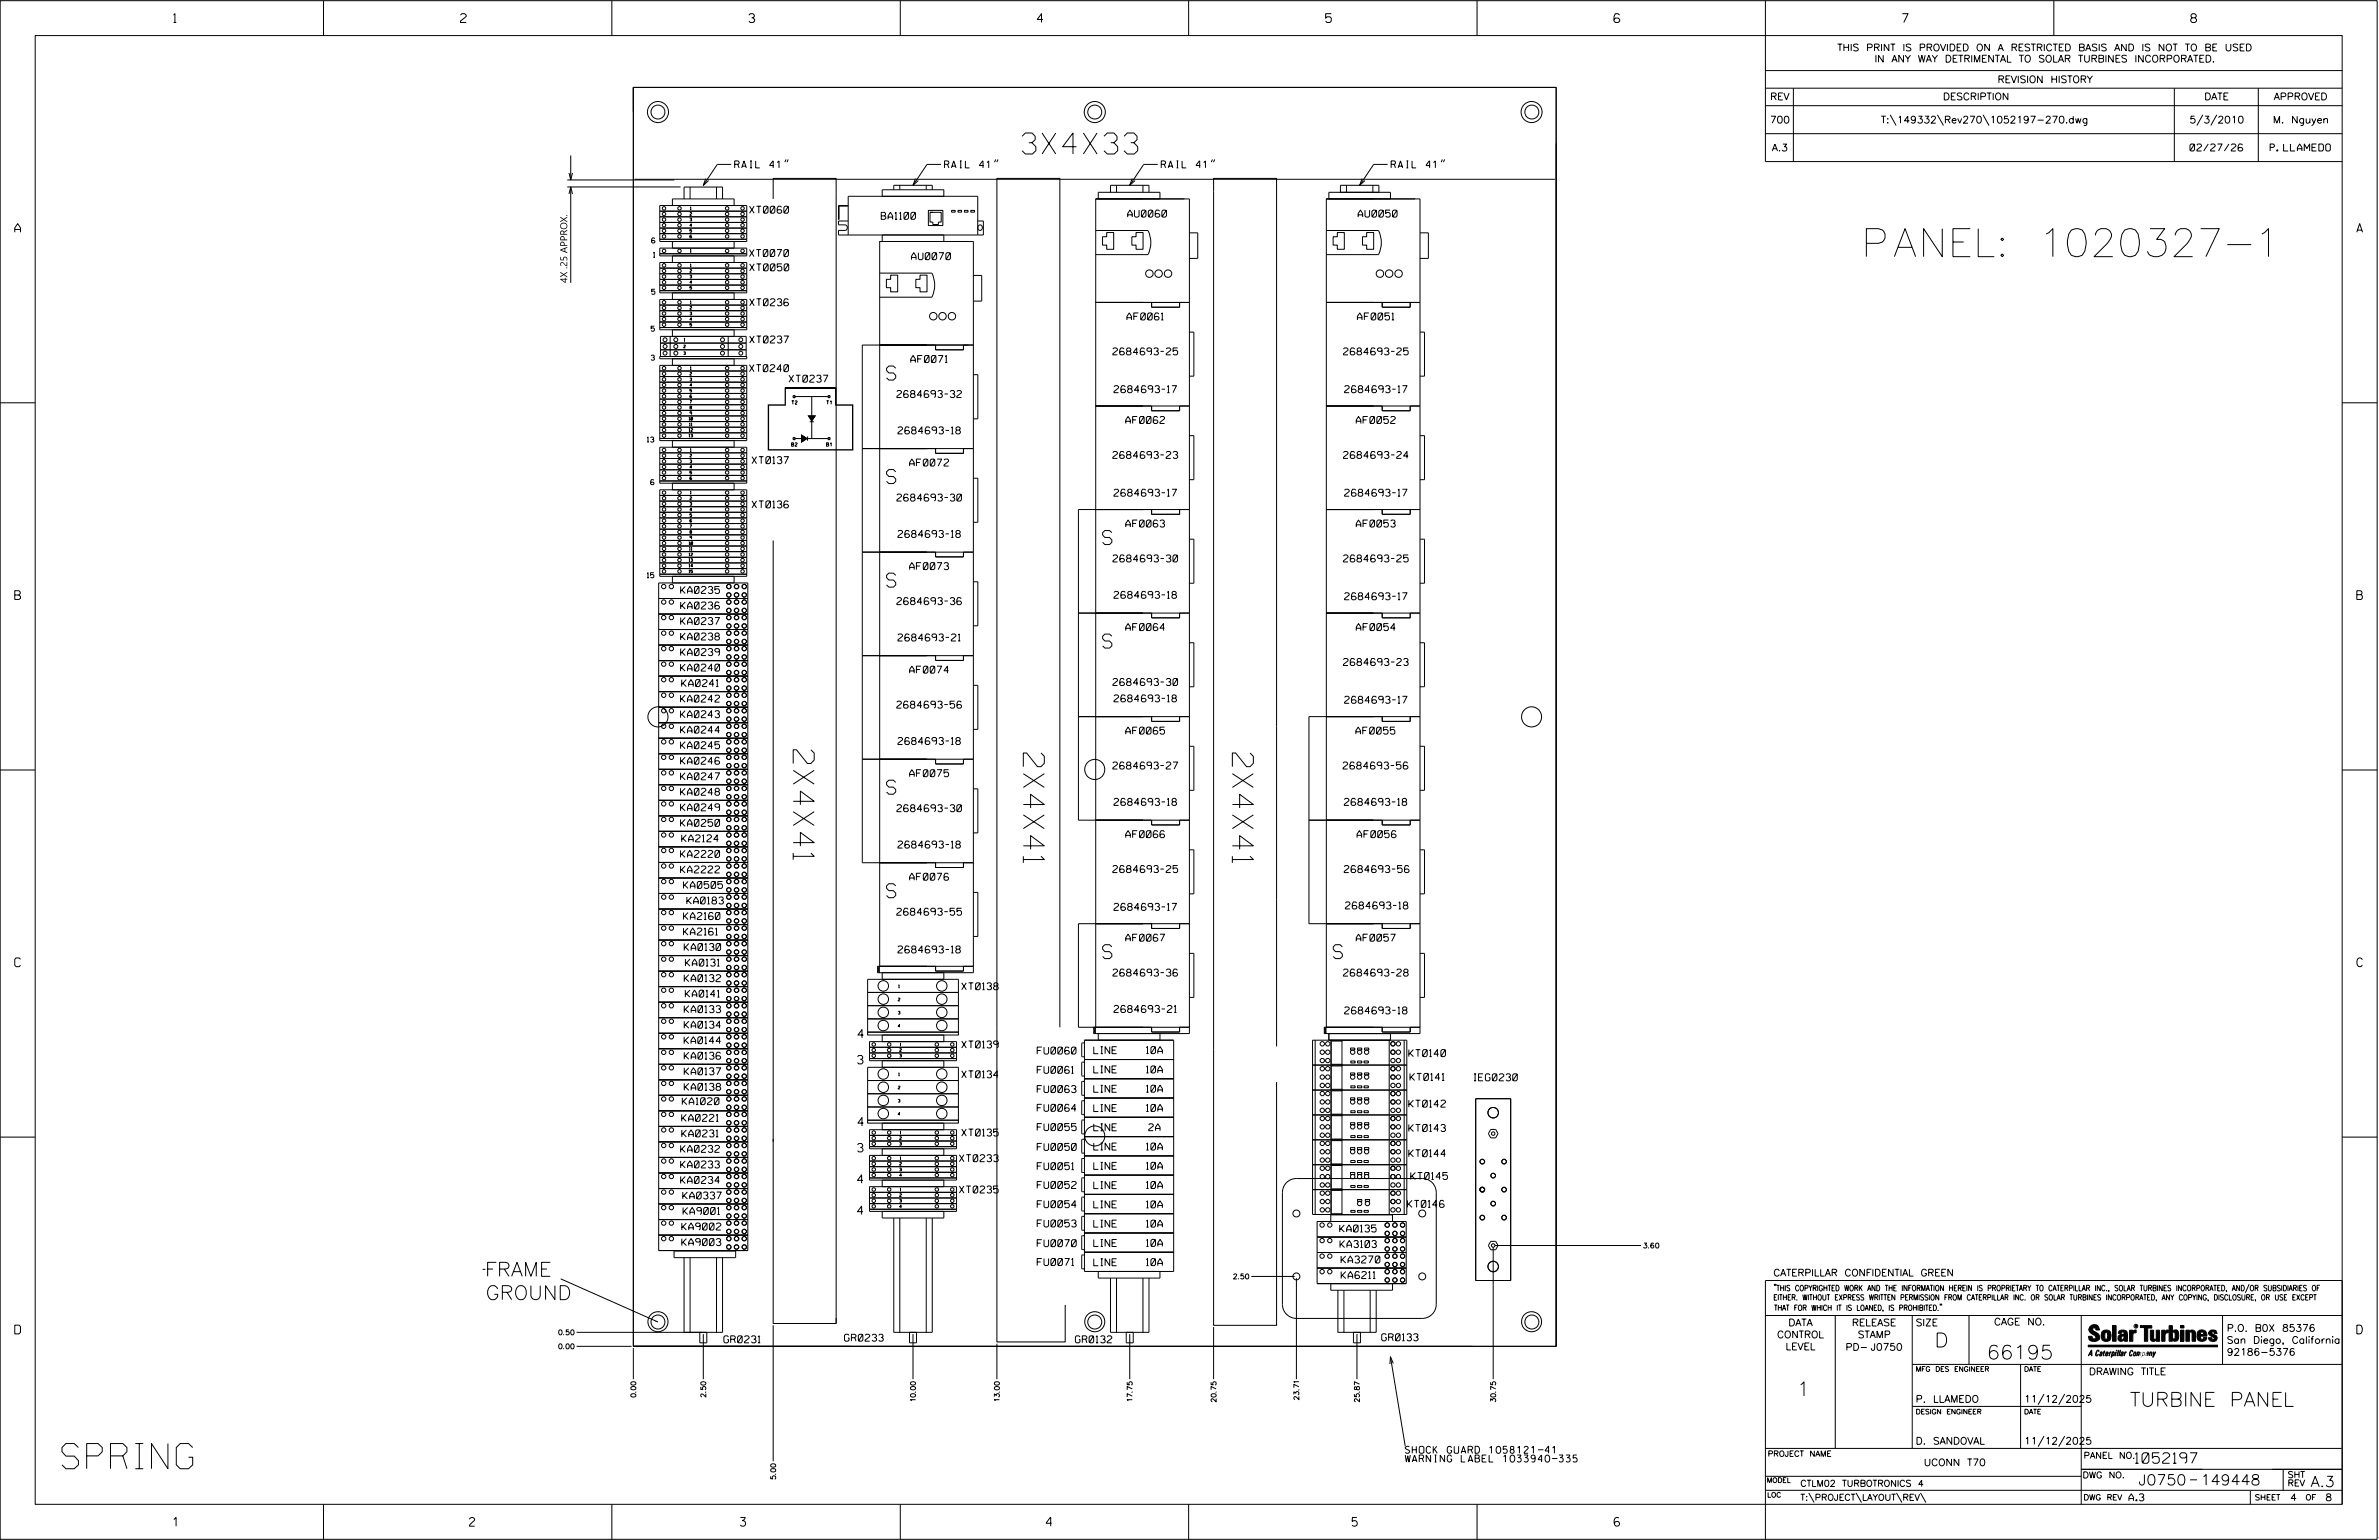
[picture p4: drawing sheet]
<svg xmlns="http://www.w3.org/2000/svg" width="864mm" height="559mm" viewBox="0 0 864 559" stroke-linecap="round" stroke-linejoin="round" font-family="sans-serif">
<defs><g id="words">
<text font-size="10.2" x="677.5" y="93.1">PANEL: 1020327-1</text>
<text font-size="9.1" x="22.5" y="533">SPRING</text>
<g font-size="7.6">
<text x="371" y="55.9">3X4X33</text>
<text x="287.9" y="272.1" transform="rotate(90 287.9 272.1)">2X4X41</text>
<text x="371.5" y="273.2" transform="rotate(90 371.5 273.2)">2X4X41</text>
<text x="447.4" y="273.2" transform="rotate(90 447.4 273.2)">2X4X41</text>
</g>
<g font-size="5.1">
<text x="321.8" y="137.9">S</text>
<text x="321.8" y="175.5">S</text>
<text x="400.3" y="197.6">S</text>
<text x="321.8" y="213">S</text>
<text x="400.3" y="235.1">S</text>
<text x="321.8" y="288.2">S</text>
<text x="321.8" y="325.7">S</text>
<text x="400.3" y="347.9">S</text>
<text x="484" y="347.9">S</text>
<text x="176.1" y="463.1">FRAME</text>
<text x="176.3" y="471.6">GROUND</text>
<text x="702.3" y="488.8">D</text>
<text x="721.2" y="493.2">66195</text>
<text x="652.2" y="506.5">1</text>
<text x="773.1" y="510.3">TURBINE PANEL</text>
</g>
<g font-size="3.8">
<text x="775.1" y="531">1052197</text>
<text x="776.3" y="538.9">J0750</text>
<text x="798.8" y="538.9">149448</text>
<text x="838.8" y="539.5">A.3</text>
</g>
<g font-size="3.2">
<text x="63" y="8.2">1</text>
<text x="167.2" y="8.2">2</text>
<text x="271.8" y="8.2">3</text>
<text x="376.5" y="8.2">4</text>
<text x="481.2" y="8.2">5</text>
<text x="690.6" y="8.2">7</text>
<text x="795.3" y="8.2">8</text>
<text x="5.4" y="84.3">A</text>
<text x="855.5" y="84.3">A</text>
<text x="5.4" y="217.5">B</text>
<text x="855.6" y="217.5">B</text>
<text x="5.4" y="350.8">C</text>
<text x="855.6" y="350.8">C</text>
<text x="5.4" y="484">D</text>
<text x="855.6" y="484">D</text>
<text x="62.8" y="553.8">1</text>
<text x="170.4" y="553.8">2</text>
<text x="268.8" y="553.8">3</text>
<text x="379.8" y="553.8">4</text>
<text x="490.8" y="553.8">5</text>
<text x="585.9" y="553.8">6</text>
</g>
<g font-size="3">
<text x="311.4" y="376.6">4</text>
<text x="311.3" y="386">3</text>
<text x="311.4" y="408.6">4</text>
<text x="311.3" y="418">3</text>
<text x="311.3" y="429.3">4</text>
<text x="311.3" y="440.7">4</text>
</g>
<g font-size="2.5">
<text x="666.9" y="18.5">THIS PRINT IS PROVIDED ON A RESTRICTED BASIS AND IS NOT TO BE USED</text>
<text x="680.5" y="22.6">IN ANY WAY DETRIMENTAL TO SOLAR TURBINES INCORPORATED.</text>
<text x="725.1" y="30">REVISION HISTORY</text>
<text x="642.6" y="36.3">REV</text>
<text x="705.3" y="36.3">DESCRIPTION</text>
<text x="800.2" y="36.3">DATE</text>
<text x="825.4" y="36.3">APPROVED</text>
<text x="642.5" y="44.7">700</text>
<text x="682.8" y="44.7">T:\149332\Rev270\1052197-270.dwg</text>
<text x="794.8" y="44.7">5/3/2010</text>
<text x="825.1" y="44.7">M. Nguyen</text>
<text x="643.2" y="54.8">A.3</text>
<text x="795" y="54.8">02/27/26</text>
<text x="824.1" y="54.8">P. LLAMEDO</text>
<text x="266.7" y="60.9">RAIL 41&quot;</text>
<text x="342.8" y="60.9">RAIL 41&quot;</text>
<text x="421.5" y="60.9">RAIL 41&quot;</text>
<text x="505" y="60.9">RAIL 41&quot;</text>
<text x="272.1" y="77.4">XT0060</text>
<text x="319.9" y="79.6">BA1100</text>
<text x="409.3" y="78.8">AU0060</text>
<text x="493" y="78.8">AU0050</text>
<text x="272.1" y="93.1">XT0070</text>
<text x="330.9" y="94.2">AU0070</text>
<text x="272.1" y="98.3">XT0050</text>
<text x="205.9" y="102.7" transform="rotate(-90 205.9 102.7)">4X .25 APPROX.</text>
<text x="272.1" y="111">XT0236</text>
<text x="409.1" y="116.1">AF0061</text>
<text x="492.8" y="116.1">AF0051</text>
<text x="272.1" y="124.4">XT0237</text>
<text x="330.6" y="131.6">AF0071</text>
<text x="404" y="128.8">2684693-25</text>
<text x="487.7" y="128.8">2684693-25</text>
<text x="272.1" y="134.9">XT0240</text>
<text x="286.4" y="138.7">XT0237</text>
<text x="404.4" y="142.5">2684693-17</text>
<text x="488.1" y="142.5">2684693-17</text>
<text x="325.6" y="144.2">2684693-32</text>
<text x="408.7" y="153.7">AF0062</text>
<text x="492.3" y="153.7">AF0052</text>
<text x="326" y="157.4">2684693-18</text>
<text x="404" y="166.4">2684693-23</text>
<text x="487.7" y="166.4">2684693-24</text>
<text x="273" y="168.2">XT0137</text>
<text x="330.2" y="169.1">AF0072</text>
<text x="273" y="184.3">XT0136</text>
<text x="325.6" y="181.8">2684693-30</text>
<text x="404.4" y="180.1">2684693-17</text>
<text x="488.1" y="180.1">2684693-17</text>
<text x="408.7" y="191.2">AF0063</text>
<text x="492.3" y="191.2">AF0053</text>
<text x="326" y="195">2684693-18</text>
<text x="404" y="203.9">2684693-30</text>
<text x="487.7" y="203.9">2684693-25</text>
<text x="330.2" y="206.7">AF0073</text>
<text x="247.1" y="215.3">KA0235</text>
<text x="247.1" y="221">KA0236</text>
<text x="325.6" y="219.4">2684693-36</text>
<text x="404.4" y="217.1">2684693-18</text>
<text x="488.1" y="217.6">2684693-17</text>
<text x="247.1" y="226.6">KA0237</text>
<text x="247.1" y="232.2">KA0238</text>
<text x="326" y="232.6">2684693-21</text>
<text x="408.7" y="228.8">AF0064</text>
<text x="492.3" y="228.8">AF0054</text>
<text x="247.1" y="237.9">KA0239</text>
<text x="247.1" y="243.5">KA0240</text>
<text x="330.2" y="244.3">AF0074</text>
<text x="487.7" y="241.5">2684693-23</text>
<text x="247.5" y="249.1">KA0241</text>
<text x="404" y="248.7">2684693-30</text>
<text x="247.1" y="254.8">KA0242</text>
<text x="325.5" y="256.9">2684693-56</text>
<text x="404.4" y="254.7">2684693-18</text>
<text x="488.1" y="255.2">2684693-17</text>
<text x="247.1" y="260.4">KA0243</text>
<text x="247.1" y="266">KA0244</text>
<text x="408.7" y="266.4">AF0065</text>
<text x="492.2" y="266.4">AF0055</text>
<text x="247.1" y="271.7">KA0245</text>
<text x="326" y="270.1">2684693-18</text>
<text x="247.1" y="277.3">KA0246</text>
<text x="330.2" y="281.8">AF0075</text>
<text x="404" y="279.1">2684693-27</text>
<text x="487.6" y="279.1">2684693-56</text>
<text x="247.1" y="282.9">KA0247</text>
<text x="247.1" y="288.6">KA0248</text>
<text x="404.4" y="292.3">2684693-18</text>
<text x="488" y="292.3">2684693-18</text>
<text x="247.1" y="294.2">KA0249</text>
<text x="247.1" y="299.8">KA0250</text>
<text x="325.6" y="294.5">2684693-30</text>
<text x="247.5" y="305.5">KA2124</text>
<text x="408.7" y="303.9">AF0066</text>
<text x="492.6" y="303.9">AF0056</text>
<text x="247.1" y="311.1">KA2220</text>
<text x="326" y="307.7">2684693-18</text>
<text x="247.1" y="316.8">KA2222</text>
<text x="404" y="316.6">2684693-25</text>
<text x="488" y="316.6">2684693-56</text>
<text x="248.1" y="322.4">KA0505</text>
<text x="330.2" y="319.4">AF0076</text>
<text x="249.3" y="328">KA0183</text>
<text x="488.4" y="329.8">2684693-18</text>
<text x="248.1" y="333.7">KA2160</text>
<text x="325.5" y="332.1">2684693-55</text>
<text x="404.4" y="330.3">2684693-17</text>
<text x="248.1" y="339.3">KA2161</text>
<text x="408.7" y="341.5">AF0067</text>
<text x="492.3" y="341.5">AF0057</text>
<text x="248.4" y="344.9">KA0130</text>
<text x="326" y="345.8">2684693-18</text>
<text x="248.8" y="350.6">KA0131</text>
<text x="248.4" y="356.2">KA0132</text>
<text x="349.1" y="359.1">XT0138</text>
<text x="404" y="354.2">2684693-36</text>
<text x="487.7" y="354.2">2684693-28</text>
<text x="248.8" y="361.8">KA0141</text>
<text x="248.4" y="367.5">KA0133</text>
<text x="404.4" y="367.4">2684693-21</text>
<text x="488.1" y="367.9">2684693-18</text>
<text x="248.4" y="373.1">KA0134</text>
<text x="248.3" y="378.7">KA0144</text>
<text x="349.1" y="380.3">XT0139</text>
<text x="376.5" y="382.5">FU0060</text>
<text x="397" y="382.3">LINE</text>
<text x="416.2" y="382.3">10A</text>
<text x="511.4" y="383.4">KT0140</text>
<text x="248.4" y="384.4">KA0136</text>
<text x="248.4" y="390">KA0137</text>
<text x="376.5" y="389.5">FU0061</text>
<text x="397" y="389.3">LINE</text>
<text x="416.2" y="389.3">10A</text>
<text x="248.4" y="395.6">KA0138</text>
<text x="349.1" y="391.1">XT0134</text>
<text x="511.8" y="392.1">KT0141</text>
<text x="535.1" y="392.2">IEG0230</text>
<text x="247.7" y="400.8">KA1020</text>
<text x="376.5" y="396.5">FU0063</text>
<text x="397" y="396.3">LINE</text>
<text x="416.2" y="396.3">10A</text>
<text x="511.4" y="401.7">KT0142</text>
<text x="247.5" y="406.9">KA0221</text>
<text x="376.5" y="403.3">FU0064</text>
<text x="397" y="403.3">LINE</text>
<text x="416.2" y="403.3">10A</text>
<text x="247.5" y="412.5">KA0231</text>
<text x="349.1" y="412.2">XT0135</text>
<text x="376.5" y="410.2">FU0055</text>
<text x="397" y="410.3">LINE</text>
<text x="417" y="410.3">2A</text>
<text x="511.4" y="410.6">KT0143</text>
<text x="247.1" y="418.2">KA0232</text>
<text x="376.5" y="417.4">FU0050</text>
<text x="397" y="417.3">LINE</text>
<text x="416.2" y="417.3">10A</text>
<text x="511.4" y="419.7">KT0144</text>
<text x="247.1" y="423.8">KA0233</text>
<text x="348.3" y="421.5">XT0233</text>
<text x="376.5" y="424.4">FU0051</text>
<text x="397" y="424.3">LINE</text>
<text x="416.2" y="424.3">10A</text>
<text x="247.1" y="429.4">KA0234</text>
<text x="376.5" y="431.2">FU0052</text>
<text x="397" y="431.3">LINE</text>
<text x="416.2" y="431.3">10A</text>
<text x="512.1" y="428">KT0145</text>
<text x="247.9" y="435.1">KA0337</text>
<text x="348.3" y="432.9">XT0235</text>
<text x="248" y="440.7">KA9001</text>
<text x="376.5" y="438.2">FU0054</text>
<text x="397" y="438.3">LINE</text>
<text x="416.2" y="438.3">10A</text>
<text x="510.9" y="438.1">KT0146</text>
<text x="247.5" y="446.3">KA9002</text>
<text x="376.5" y="445.2">FU0053</text>
<text x="397" y="445.3">LINE</text>
<text x="416.2" y="445.3">10A</text>
<text x="486.3" y="447">KA0135</text>
<text x="247.5" y="452">KA9003</text>
<text x="376.5" y="452.4">FU0070</text>
<text x="397" y="452.3">LINE</text>
<text x="416.2" y="452.3">10A</text>
<text x="486.4" y="452.7">KA3103</text>
<text x="376.5" y="459.2">FU0071</text>
<text x="397" y="459.3">LINE</text>
<text x="416.2" y="459.3">10A</text>
<text x="486.8" y="458.3">KA3270</text>
<text x="486.9" y="463.9">KA6211</text>
<text x="643.8" y="463">CATERPILLAR CONFIDENTIAL GREEN</text>
<text x="645.1" y="485.5">CONTROL</text>
<text x="649.2" y="481.1">DATA</text>
<text x="672.3" y="481.1">RELEASE</text>
<text x="674.4" y="485.5">STAMP</text>
<text x="695.4" y="481.1">SIZE</text>
<text x="723.8" y="480.8">CAGE NO.</text>
<text x="808.4" y="483.1">P.O. B0X 85376</text>
<text x="262.8" y="487.3">GR0231</text>
<text x="306.6" y="486.7">GR0233</text>
<text x="390.4" y="487.3">GR0132</text>
<text x="501.6" y="486.5">GR0133</text>
<text x="648.2" y="489.8">LEVEL</text>
<text x="669.9" y="490">PD- J0750</text>
<text x="808.4" y="487.5">San Diego, California</text>
<text x="808.4" y="491.8">92186-5376</text>
<text x="758.3" y="498.9">DRAWING TITLE</text>
<text x="695.4" y="508.9">P. LLAMEDO</text>
<text x="734.8" y="508.9">11/12/2025</text>
<text x="510.1" y="527.3">SHOCK GUARD 1058121-41</text>
<text x="695.4" y="524.1">D. SANDOVAL</text>
<text x="734.8" y="524.1">11/12/2025</text>
<text x="510.1" y="530.5">WARNING LABEL 1033940-335</text>
<text x="698.4" y="531.9">UCONN T70</text>
<text x="772.8" y="544.6">A.3</text>
<text x="831.4" y="544.6">4</text>
<text x="844.1" y="544.6">8</text>
</g>
<g font-size="2.3">
<text x="756.4" y="529.2">PANEL NO.</text>
<text x="653.5" y="539.4">CTLM02 TURBOTRONICS 4</text>
<text x="756" y="536.3">DWG NO.</text>
<text x="830.4" y="539.3">REV</text>
<text x="830.4" y="536.2">SHT</text>
<text x="653.5" y="544.5">T:\PROJECT\LAYOUT\REV\</text>
</g>
<g font-size="2">
<text x="643.8" y="468.4">&quot;THIS COPYRIGHTED WORK AND THE INFORMATION HEREIN IS PROPRIETARY TO CATERPILLAR INC., SOLAR TURBINES INCORPORATED, AND/OR SUBSIDIARIES OF</text>
<text x="643.8" y="471.8">EITHER. WITHOUT EXPRESS WRITTEN PERMISSION FROM CATERPILLAR INC. OR SOLAR TURBINES INCORPORATED, ANY COPYING, DISCLOSURE, OR USE EXCEPT</text>
<text x="644" y="475.6">THAT FOR WHICH IT IS LOANED, IS PROHIBITED.&quot;</text>
<text x="641.7" y="528.5">PROJECT NAME</text>
<text x="756.3" y="544.3">DWG REV</text>
<text x="818.5" y="544.3">SHEET</text>
<text x="836.9" y="544.3">OF</text>
</g>
<g font-size="1.8">
<text x="236.5" y="88.2">6</text>
<text x="237.2" y="93.4">1</text>
<text x="236.5" y="106.8">5</text>
<text x="236.4" y="120.2">5</text>
<text x="236.4" y="130.7">3</text>
<text x="235" y="160.4">13</text>
<text x="236.2" y="175.9">6</text>
<text x="235" y="209.7">15</text>
<text x="596.6" y="452.9">3.60</text>
<text x="447.8" y="464.1">2.50</text>
<text x="202.8" y="484.4">0.50</text>
<text x="202.8" y="489.4">0.00</text>
<text x="695.4" y="497.6">MFG DES ENGINEER</text>
<text x="734.8" y="497.6">DATE</text>
<text x="230.8" y="506.9" transform="rotate(-90 230.8 506.9)">0.00</text>
<text x="256.2" y="506.9" transform="rotate(-90 256.2 506.9)">2.50</text>
<text x="332.3" y="508.3" transform="rotate(-90 332.3 508.3)">10.00</text>
<text x="362.8" y="508.3" transform="rotate(-90 362.8 508.3)">13.00</text>
<text x="411" y="508.3" transform="rotate(-90 411 508.3)">17.75</text>
<text x="441.5" y="508.7" transform="rotate(-90 441.5 508.7)">20.75</text>
<text x="471.5" y="507.9" transform="rotate(-90 471.5 507.9)">23.71</text>
<text x="493.5" y="508.7" transform="rotate(-90 493.5 508.7)">25.87</text>
<text x="543" y="508.7" transform="rotate(-90 543 508.7)">30.75</text>
<text x="695.4" y="513.1">DESIGN ENGINEER</text>
<text x="734.8" y="513.1">DATE</text>
<text x="281.6" y="536.7" transform="rotate(-90 281.6 536.7)">5.00</text>
<text x="641.3" y="538">MODEL</text>
<text x="641.5" y="543.3">LOC</text>
</g>
<g font-size="1.3">
<text x="287.4" y="146.7">T2</text>
<text x="300.1" y="146.7">T1</text>
<text x="287.4" y="161.9">B2</text>
<text x="300.1" y="161.9">B1</text>
</g>
<g font-size="1">
<text x="250.6" y="76.1">1</text>
<text x="250.4" y="78.1">2</text>
<text x="250.4" y="80.2">3</text>
<text x="250.4" y="82.2">4</text>
<text x="250.4" y="86.3">6</text>
<text x="250.4" y="84.3">5</text>
<text x="250.6" y="91.5">1</text>
<text x="250.4" y="98.8">2</text>
<text x="250.4" y="100.9">3</text>
<text x="250.6" y="96.8">1</text>
<text x="250.4" y="102.9">4</text>
<text x="250.4" y="104.9">5</text>
<text x="250.4" y="112.2">2</text>
<text x="250.6" y="110.2">1</text>
<text x="250.4" y="114.3">3</text>
<text x="250.4" y="116.3">4</text>
<text x="250.4" y="118.3">5</text>
<text x="248.3" y="123.8">1</text>
<text x="248.2" y="126.2">2</text>
<text x="248.2" y="128.7">3</text>
<text x="250.4" y="136.1">2</text>
<text x="250.6" y="134.1">1</text>
<text x="250.4" y="138.2">3</text>
<text x="250.4" y="140.2">4</text>
<text x="250.4" y="142.3">5</text>
<text x="250.4" y="146.3">7</text>
<text x="250.4" y="148.4">8</text>
<text x="250.1" y="152.5">10</text>
<text x="250.3" y="154.5">11</text>
<text x="250.4" y="150.4">9</text>
<text x="250.1" y="156.5">12</text>
<text x="250.1" y="158.6">13</text>
<text x="250.4" y="165.9">2</text>
<text x="250.4" y="167.9">3</text>
<text x="250.6" y="163.8">1</text>
<text x="250.4" y="169.9">4</text>
<text x="250.4" y="172">5</text>
<text x="250.4" y="174">6</text>
<text x="250.6" y="179.3">1</text>
<text x="250.4" y="181.3">2</text>
<text x="250.4" y="183.3">3</text>
<text x="250.4" y="185.4">4</text>
<text x="250.4" y="187.4">5</text>
<text x="250.4" y="189.5">6</text>
<text x="250.1" y="197.6">10</text>
<text x="250.4" y="193.5">8</text>
<text x="250.4" y="195.6">9</text>
<text x="250.1" y="201.7">12</text>
<text x="250.1" y="203.7">13</text>
<text x="250.3" y="199.7">11</text>
<text x="250.1" y="207.8">15</text>
<text x="250.1" y="205.8">14</text>
<text x="326.2" y="358.4">1</text>
<text x="326" y="363.2">2</text>
<text x="326" y="368">3</text>
<text x="326" y="372.8">4</text>
<text x="326.6" y="381.5">2</text>
<text x="326.6" y="383.6">3</text>
<text x="326.7" y="379.5">1</text>
<text x="326" y="395.1">2</text>
<text x="326.2" y="390.3">1</text>
<text x="326" y="399.9">3</text>
<text x="326" y="404.7">4</text>
<text x="326.6" y="413.5">2</text>
<text x="326.7" y="411.5">1</text>
<text x="326.6" y="415.5">3</text>
<text x="326.6" y="422.8">2</text>
<text x="326.6" y="424.9">3</text>
<text x="326.7" y="420.8">1</text>
<text x="326.6" y="426.9">4</text>
<text x="326.6" y="434.2">2</text>
<text x="326.6" y="436.2">3</text>
<text x="326.7" y="432.1">1</text>
<text x="326.6" y="438.3">4</text>
</g>
<text font-size=".9" x="775.1" y="481.7">R</text>
</g></defs>
<g fill="none" stroke="#000" stroke-width=".36">
<path d="M.1 .2h862.8v558.4h-862.8zM12.8 12.9h837.4v533h-837.4zM117.4 .2v12.7M222.1 .2v12.7M326.8 .2v12.7M431.5 .2v12.7M536.2 .2v12.7M587.9 5.5l-.5-.5h-1l-.5 1v1.7l.5 .4h1l.6-.4v-.6l-.6-.5h-1l-.5 .5M640.9 .2v58.4h209.3M745.6 .2v12.7M229.9 31.7v456.8h335v-456.8h-335v8.8M229.9 31.7h335v456.8h-335z"/>
<path d="M640.9 25.6h209.3M640.9 32h209.3M640.9 38.3h209.3M651 32v26.6M789.3 32v26.6M819.8 32v26.6M207.2 56.4v8.9M265.4 59.7h-5l-5.1 7.5M285.3 57.9l-.4 .9M286.1 57.9l-.4 .9M341.6 59.7h-5.1l-5.1 7.5M361.5 57.9l-.5 .9"/>
<path d="M362.3 57.9l-.5 .9M420.3 59.7h-5.1l-5.1 7.5M440.1 57.9l-.4 .9M440.9 57.9l-.4 .9M503.7 59.7h-5l-5.1 7.5M523.6 57.9l-.4 .9M524.4 57.9l-.4 .9M640.9 48.5h209.3M686.2 41.7l2.1 3.8M703.3 41.7l2.2 3.8M719.9 41.7l2.1 3.8M799.6 41.7l-2.1 3.8"/>
<path d="M804.7 41.7l-2.2 3.8M205.9 67.8h41.2M205.9 65.3h38.9M206.6 62.8l.6 2.5 .6-2.5M206.6 70.4l.6-2.6 .6 2.6M207.2 67.8v34.9M230.4 65.1h334M239.5 74.6h31.6v13h-31.6zM239.5 76.6h31.6M239.5 78.7h31.6M248.3 72.2v-4.3h14v4.3M250.5 67.9v4.3"/>
<path d="M256.2 64.8l-.9 2.4 1.9-1.7M260.1 67.9v4.3M266.5 74.6v-2.4h-22.4v2.4M280.7 72.2v-7.5h22.8v415.5M307.9 74.6h-3.5v5.1h.2v-4.9h3.3M324.4 68.9v-1.7h14v1.7M326.6 67.2v1.7M332.3 64.8l-.9 2.4 2-1.7M336.2 67.2v1.7M337 76.3h5.3v5.5h-5.3zM337.6 77h4.1v3.6h-1.1v.9h-2v-.9h-1v-3.6h1.1M342.6 71.2v-2.3h-22.3v2.3"/>
<path d="M345.4 76.3h1.3v.7h-1.3zM347.8 76.3h1.3v.7h-1.3zM350.1 76.3h1.3v.7h-1.3zM352.4 76.3h1.3v.7h-1.3zM398.7 72.2v-2.4h22.4v2.4M403.1 69.8v-2.6h14v2.6M405.3 67.2v2.6M411 64.8l-.9 2.4 1.9-1.7M414.9 67.2v2.6M482.4 72.2v-2.4h22.4v2.4M486.6 69.8v-2.6h14v2.6M488.8 67.2v2.6"/>
<path d="M494.5 64.8l-.9 2.4 1.9-1.7M498.4 67.2v2.6M239.5 86.8h31.6M239.5 92.1h31.6M239.5 90h31.6v2.9h-31.6zM239.5 95.2h31.6v11.1h-31.6zM239.5 80.7h31.6M239.5 82.8h31.6M239.5 84.8h31.6M239.5 97.3h31.6M239.5 99.3h31.6M244.1 87.6v2.4"/>
<path d="M244.1 92.9v2.3M266.5 87.6v2.4M266.5 92.9v2.3M307.9 80.2h-3.5v1.4h2.4a1.03 1.03 0 0 1 .8 1 1.03 1.03 0 0 1-.8 1h-2.4v1.7h52.6v-5.1h-2.1M307.9 85.3v-14.1h47v14.1M319.3 99.1h19a9.9 9.9 0 0 1 0 8.7h-19M320.3 85.3v2.3M334 99.8h2.5v6.1h-2.5v-1.5h-1.5v-3h1.5zM342.6 85.3v2.3M353.3 99.9h3.1v9.4h-3.1M397.8 83.6h18.9a9.9 9.9 0 0 1 0 8.8h-18.9M401.7 84.4h2.6v6.1h-2.6v-1.6h-1.5v-3h1.5z"/>
<path d="M412.4 84.4h2.5v6.1h-2.5v-1.6h-1.5v-3h1.5zM431.8 84.5h3v9.3h-3M481.5 83.6h18.9a9.9 9.9 0 0 1 0 8.8h-18.9M485.5 84.4h2.5v6.1h-2.5v-1.6h-1.6v-3h1.6zM496.1 84.4h2.6v6.1h-2.6v-1.6h-1.5v-3h1.5zM515.5 84.5h3v9.3h-3M239.5 118.9h31.6M239.5 105.5h31.6M239.5 108.7h31.6v11h-31.6zM239.5 110.7h31.6M239.5 112.7h31.6M239.5 114.8h31.6"/>
<path d="M239.5 116.8h31.6M239.5 101.4h31.6M239.5 103.4h31.6M244.1 106.3v2.4M244.1 119.7v2.4M266.5 106.3v2.4M266.5 119.7v2.4M321.8 101.4h1.5v-1.6h2.6v6.1h-2.6v-1.5h-1.5zM397.8 109.7h34M418 109.7v1.8h10.2v-1.8M481.5 109.7h34M501.8 109.7v1.8h10.1v-1.8"/>
<path d="M239.5 129.4h31.6v.8h-31.6zM239.5 132.6h31.6v27.3h-31.6zM239.5 134.6h31.6M239.5 136.6h31.6M239.5 138.7h31.6M239.7 129.4v-7.3h31.2v7.3M239.7 124.5h31.2M239.7 126.9h31.2M243.3 122.1v7.3M244.1 130.2v2.4M264.3 122.1v7.3M266.5 130.2v2.4"/>
<path d="M339.6 125.2v1.7h10.1v-1.7M353.3 125.2h-40.3v187.9h40.3M353.3 136h1.7v16h-1.7M431.8 120.5h1.6v16h-1.6M515.5 120.5h1.6v16h-1.6M.1 146.2h12.7M239.5 159.1h31.6M239.5 153h31.6M239.5 140.7h31.6M239.5 144.8h31.6M239.5 142.8h31.6M239.5 146.9h31.6"/>
<path d="M239.5 148.9h31.6M239.5 150.9h31.6M239.5 155h31.6M239.5 157.1h31.6M244.1 159.9v2.4M251.1 143.4l-.5-.1-.2 .3v.5l.5 .2v-.5l-.5 .1M266.5 159.9v2.4M288.6 159.1h12M288.6 143.9h12M293.2 158.4v1.5M293.9 153h1.6M294.7 143.9v15.2"/>
<path d="M397.8 147.3h34M418 147.3v1.7h10.2v-1.7M431.8 158.1h1.6v16h-1.6M481.5 147.3h34M501.8 147.3v1.7h10.1v-1.7M515.5 158.1h1.6v16h-1.6M850.2 146.2h12.7M239.5 174.5h31.6M239.5 162.3h31.6v13h-31.6zM239.5 177.7h31.6v31.4h-31.6zM239.5 164.3h31.6M239.5 166.4h31.6"/>
<path d="M239.5 168.4h31.6M239.5 170.5h31.6M239.5 172.5h31.6M239.5 179.8h31.6M244.1 175.3v2.4M266.5 175.3v2.4M313 162.8h40.3M339.6 162.8v1.7h10.1v-1.7M353.3 173.5h1.7v16h-1.7M239.5 181.8h31.6M239.5 183.9h31.6M239.5 185.9h31.6"/>
<path d="M239.5 187.9h31.6M239.5 190h31.6M239.5 192h31.6M239.5 194.1h31.6M239.5 198.1h31.6M239.5 196.1h31.6M250.4 190.5h.7l-.5 1M280.7 196.1v218.2M418 184.9v1.7h10.2v-1.7M431.8 195.7h1.6v15.9h-1.6M431.8 184.9h-40.3v112.7h40.3M481.5 184.9h34"/>
<path d="M501.8 184.9v1.7h10.1v-1.7M515.5 195.7h1.6v15.9h-1.6M239.1 211.5h32.4v242.3h-32.4zM239.1 217.2h32.4M239.5 208.4h31.6M239.5 200.2h31.6M239.5 202.2h31.6M239.5 204.3h31.6M239.5 206.3h31.6M244.1 209.1v2.4M266.5 209.1v2.4M313 200.3h40.3"/>
<path d="M339.6 200.3v1.8h10.1v-1.8M353.3 211.1h1.7v16h-1.7M239.1 239.7h32.4M239.1 222.8h32.4M239.1 228.4h32.4M239.1 234.1h32.4M313 237.9h40.3M339.6 237.9v1.7h10.1v-1.7M391.5 222.5h40.3M418 222.5v1.7h10.2v-1.7M431.8 233.2h1.6v16h-1.6M481.5 222.5h34"/>
<path d="M501.8 222.5v1.7h10.1v-1.7M515.5 233.2h1.6v16h-1.6M239.1 245.3h32.4M239.1 251h32.4M239.1 256.6h32.4M353.3 248.7h1.7v16h-1.7M.1 279.4h12.7M239.1 262.3h32.4M239.1 267.9h32.4M239.1 273.5h32.4M239.1 279.2h32.4M313 275.5h40.3"/>
<path d="M339.6 275.5v1.7h10.1v-1.7M391.5 260h40.3M418 260v1.8h10.2v-1.8M431.8 270.8h1.6v16h-1.6M501.8 260v1.8h10.1v-1.8M515.5 260h-40.3v75.2h40.3M515.5 270.8h1.6v16h-1.6M850.2 279.4h12.7M239.1 284.8h32.4M239.1 290.4h32.4M239.1 296.1h32.4M353.3 286.2h1.7v16h-1.7"/>
<path d="M418 297.6v1.7h10.2v-1.7M475.2 297.6h40.3M501.8 297.6v1.7h10.1v-1.7M239.1 318.6h32.4M239.1 301.7h32.4M239.1 307.3h32.4M239.1 312.9h32.4M339.6 313.1v1.7h10.1v-1.7M431.8 308.4h1.6v15.9h-1.6M515.5 308.4h1.6v15.9h-1.6M239.1 324.2h32.4M239.1 335.5h32.4"/>
<path d="M239.1 329.8h32.4M353.3 323.8h1.7v16h-1.7M418 335.2v1.7h10.2v-1.7M431.8 335.2h-40.3v37.5h40.3M501.8 335.2v1.7h10.1v-1.7M239.1 341.1h32.4M239.1 346.7h32.4M239.1 352.4h32.4M239.1 358h32.4M315 355.4h32.9v19.1h-32.9zM318.6 350.6h34.7M318.6 350.6v2.4"/>
<path d="M318.6 350.6l.6 2.4v-2.4l-.6 2.4M319.3 350.6v-263h34v265.4h-34.7M320.3 353v2.4M339.6 350.6v1.8h10.1v-1.8M342.6 353v2.4M431.8 345.9h1.6v16h-1.6M515.5 345.9h1.6v16h-1.6M239.1 374.9h32.4M239.1 369.3h32.4M239.1 363.6h32.4M315 360.1h32.9M315 364.9h32.9"/>
<path d="M315 369.7h32.9M315 374.5h32.9v1.1h-32.9zM315.6 378h31.6v6.9h-31.6zM342.6 378v-2.4h-22.3v2.4M384.7 372.7v-308h-22.8v422.2h24.8v-13.4M393.7 377.4h32.3v84h-32.3zM393.7 378.4l-1 .2v4.7l1 .2M397.1 372.7v2.3l.5-2.3v2.3zM397.8 372.7v-300.5h34v302.8h-34.7M398.7 375v2.4M418 372.7v1.8h10.2v-1.8M421.1 375v2.4"/>
<path d="M463.4 379.7v-315h-22.9v416.2h22.9v-88.3M476.5 377.4h34.2v63.3h-34.2zM477.4 377.4v63.3M480.7 372.7h34.8M480.7 372.7v2.3M480.7 372.7l.6 2.3v-2.3l-.6 2.3M481.5 372.7v-300.5h34v302.8h-34.8M482.4 375v2.4M483.2 377.4v63.3M487.2 377.4v63.3M487.2 377.4v.4h-4v8.4h4v.6h-4v8.5h4v.5h-4v8.5h4v.5h-4v8.5h4v.6h-4v8.4h4v.6h-4v8.5h4v.5h-4v8.5h4v.3M501.8 372.7v1.8h10.1v-1.8"/>
<path d="M504.3 377.4v63.3M504.8 375v2.4M509.7 377.4v63.3M239.1 380.5h32.4M239.1 386.2h32.4M239.1 391.8h32.4M239.1 397.4h32.4M315 387.3h32.9v19.2h-32.9zM315 392.1h32.9M315 396.9h32.9M315.6 384.1h31.6M315.6 380h31.6"/>
<path d="M315.6 382.1h31.6M320.3 384.9v2.4M342.6 384.9v2.4M393.7 384.5h32.3M393.7 391.4h32.3M393.7 398.4h32.3M393.7 385.4l-1 .2v4.6l1 .3M393.7 392.4l-1 .2v4.7l1 .1M393.7 399.4l-1 .2v4.6l1 .3M476.5 386.5h34.2M476.5 395.5h34.2M490.3 380.3h1.5v.7h-1.5z"/>
<path d="M490.3 389.3h1.5v.7h-1.5zM490.3 398.4h1.5v.7h-1.5zM490.4 385h1.5v.7h-1.5zM490.4 394h1.5v.7h-1.5zM492.8 385h1.5v.7h-1.5zM492.8 380.3h1.5v.7h-1.5zM492.8 394h1.5v.7h-1.5zM492.8 389.3h1.5v.7h-1.5zM492.8 398.4h1.5v.7h-1.5zM495.2 385h1.5v.7h-1.5zM495.2 394h1.5v.7h-1.5zM495.3 380.3h1.6v.7h-1.6z"/>
<path d="M495.3 389.3h1.6v.7h-1.6zM495.3 398.4h1.6v.7h-1.6zM535.7 398.7h12.7v65.9h-12.7zM.1 412.6h12.7M239.1 403.1h32.4M239.1 408.7h32.4M239.1 414.3h32.4M239.1 420h32.4M280.7 413.3v66.9h22.8v-2M315 401.7h32.9M315 406.5h32.9v1h-32.9zM315.6 416.1h31.6"/>
<path d="M315.6 409.9h31.6v6.9h-31.6zM315.6 419.2h31.6v9h-31.6zM315.6 412h31.6M315.6 414h31.6M320.3 409.9v-2.4h22.3v2.4M320.3 416.8v2.4M342.6 416.8v2.4M393.7 405.4h32.3M393.7 419.4h32.3M393.7 412.4h32.3M393.7 413.4l-1 .2v4.6l1 .2M393.7 406.4l-1 .2v4.6l1 .2"/>
<path d="M476.5 404.6h34.2M476.5 413.6h34.2M490.3 407.4h1.5v.7h-1.5zM490.3 416.4h1.5v.7h-1.5zM490.4 403h1.5v.8h-1.5zM490.4 412.1h1.5v.7h-1.5zM492.8 403h1.5v.8h-1.5zM492.8 412.1h1.5v.7h-1.5zM492.8 407.4h1.5v.7h-1.5zM492.8 416.4h1.5v.7h-1.5zM495.2 403h1.5v.8h-1.5zM495.2 412.1h1.5v.7h-1.5z"/>
<path d="M495.3 407.4h1.6v.7h-1.6zM495.3 416.4h1.6v.7h-1.6zM541.2 409.8h1.7l.9 1.5-.9 1.6h-1.7l-.9-1.6zM850.2 412.6h12.7M239.1 425.6h32.4M239.1 431.3h32.4M239.1 436.9h32.4M315.6 427.4h31.6M315.6 438.8h31.6M315.6 430.6h31.6v9h-31.6zM315.6 421.3h31.6M315.6 423.3h31.6"/>
<path d="M315.6 425.4h31.6M315.6 432.6h31.6M315.6 434.7h31.6M315.6 436.7h31.6M320.3 428.2v2.4M320.3 439.6v2.4h22.3v-2.4M342.6 428.2v2.4M393.7 426.4h32.3M393.7 433.4h32.3M393.7 420.4l-1 .2v4.6l1 .2M393.7 427.4l-1 .2v4.6l1 .2M393.7 434.4l-1 .2v4.6l1 .2"/>
<path d="M467 429.1l1.4-1 2.2-.5h45.7a5.1 5.1 0 0 1 5.1 5.1v40.6a5.1 5.1 0 0 1-5.1 5.1h-45.7a5.1 5.1 0 0 1-5.1-5.1v-40.6l.5-2.2zM476.5 422.6h34.2M476.5 431.7h34.2M490.3 425.4h1.5v.8h-1.5zM490.4 421.1h1.5v.7h-1.5zM490.4 430.2h1.5v.6h-1.5zM490.4 439.2h1.5v.7h-1.5zM492.8 421.1h1.5v.7h-1.5zM492.8 430.2h1.5v.6h-1.5zM492.8 425.4h1.5v.8h-1.5zM492.8 439.2h1.5v.7h-1.5zM492.8 435.3h1.5v.6h-1.5z"/>
<path d="M495.2 421.1h1.5v.7h-1.5zM495.2 430.2h1.5v.6h-1.5zM495.2 439.2h1.5v.7h-1.5zM495.3 425.4h1.6v.8h-1.6zM495.6 435.3h1.6v.6h-1.6zM239.1 442.5h32.4M239.1 448.2h32.4M244.7 454h22.4v2.4h-22.4zM248.3 456.4v27M250.5 456.4v27M260.1 456.4v27M262.3 456.4v27h-53"/>
<path d="M324.4 442v41.4h14v-41.4M326.6 442v41.4M336.2 442v41.4M393.7 440.4h32.3M393.7 454.4h32.3M393.7 447.4h32.3M393.7 448.4l-1 .2v4.6l1 .2M393.7 455.4l-1 .2v4.6l1 .2M393.7 441.4l-1 .2v4.6l1 .2M478.1 443.2h32.4v22.6h-32.4zM478.1 448.9h32.4M478.1 454.5h32.4"/>
<path d="M483.1 443.2v-2.4h22.4v2.4M541.2 450.4h1.7l.9 1.5-.9 1.6h-1.7l-.9-1.6zM542 452.6v47.9M542.7 451.9h53M203.6 464l35.3 15.7M403.1 463.8v19.6h14v-19.6M405.3 463.8v19.6M414.9 463.8v19.6M421.1 461.4v2.4h-22.4v-2.4M454.2 463.2h15.8M470.6 463.8v36.7M478.1 460.1h32.4"/>
<path d="M485.7 468.2v15.2M487.9 468.2v15.2M497.4 468.2v15.2M499.6 468.2v15.2h-14M505.5 465.8v2.4h-22.4v-2.4M640.9 477.3h209.3M644.2 466.1l-.1 .4M644.7 466.1l-.2 .4M666.2 477.3v48.3M694.2 477.3v48.3M704.4 473.3l-.1 .4M704.8 473.3l-.1 .4"/>
<path d="M714.8 477.3v17.8M755.5 477.3v68.6M806.8 477.3v17.8M816.5 466l-1.4 3.1M850.2 464.6h-209.3v94M850.2 464.8v81.1M209.3 488.5h20M229.9 489.2v11.3M254 483.4v3.9h2.6v-3.9M255.3 484.1v16.4M280.7 480.9v49.3M330.2 483.4v3.9h2.5v-3.9"/>
<path d="M331.4 484.1v16.4M361.9 487.6v12.9M408.8 483.4v3.9h2.6v-3.9M410.1 484.1v16.4M440.5 481.5v19M491.3 483.4v3.9h2.6v-3.9M492.6 484.1v16.4M504.8 492.3l5.3 32.5M505.8 494.7l-1-2.4-.3 2.6M694.2 495.1h156M733.5 495.1v30.5M758.6 481.4a2.02 2.02 0 0 1 3.1-.1l.5 1.3h-1.3l-.2-.6-.4-.2-.6 .1-.1 .4 .4 .7a2.46 2.46 0 0 1 2.2 2.9 2.83 2.83 0 0 1-3.8 .3l-.3-1.3h1.3l.2 .7 .6 .3 .5-.2 .2-.5-.4-.6-1.9-1.2-.4-.9z"/>
<path d="M759.2 491.3h-.7l.7-1.2v1.9h.2l-.1-2.1-1.3 2.1 .5-.5h.7M761.3 490l.3-.2 .4 .3-.1 .3-.3-.4-.4 .3-.3 1.6h.4l.4-.5-.3 .6-.4 .1-.3-.4zM762.6 490.6l.5-.1-.1 1.4h-.9a.74 .74 0 0 1 .9-.8l-.3 .7-.5 .1 .2-.5 .6-.2v-.5l-.7 .2zM763 483.2a2.17 2.17 0 0 1 3.1 0l.3 1.4-.3 1.5a2.17 2.17 0 0 1-3.1 0l-.3-1.5zM763.6 490.5l.4-.4 .2 .6h-.3l-.3 .9 .2 .4-.3-.1zM764.1 483.7l.5-.4 .4 .3v2.2l-.4 .2-.5-.2zM764.6 491.1l.6 .2v-.7l-.4-.1-.4 .6-.1 .8h.6M764.6 491.1l-.1 .8h.4M764.6 482.6v.8M764.8 490.7l.4 .1v.3h-.6zM765 491.5l-.1 .4zM766 490.5l-.5 1.5z"/>
<path d="M766 490.8l.4-.3-.4 .4M766.9 481h1.3v5.7h-1.3zM767 490.8l.5 .1-.3 .8-.4 .2zM767.3 490.5h-.5l-.5 2M767.3 490.5a.8 .8 0 0 1 .2 1 .8 .8 0 0 1-.9 .4l-.1 .6M767.3 490.5l-.1 .2M768.1 490.5l-.4 1.5zM768.2 489.9h.3l-.1 .2h-.2zM769 489.9l-.5 2.1zM769.7 489.9l-.6 2.1zM770.1 491.4l.5-.3-.5 .8zM770.4 491.9h.1"/>
<path d="M770.6 491.1l.1-.4-.7 .2 .1-.3 .6-.1 .2 .3-.5 1.1M770.6 491.1a.74 .74 0 0 0-.8 .8h.6M771 484.8h-.7l-.3 .6 .4 .7 .5-.3 .1-2.4h-.8l-.1 .4h-1.2a1.71 1.71 0 0 1 1.8-1.3 1.71 1.71 0 0 1 1.6 1.4v2.8h-1.1l-.1-.6M771 484.2l-1.5 .1a1.41 1.41 0 0 0 0 2.4l.5 .1 1.1-.7M771.2 486.1h-.1M771.4 490.5l.1 .3 .4-.3-.9 1.5zM771.5 490.8h.1M773 482.7h1.2v.5l.5-.5 .7-.1v1h-.6l-.5 .4-.1 2.7h-1.2zM773.3 490.3l.6-.4 .4 .2-.1 .4-.3-.4a1.28 1.28 0 0 0-.5 1.8l.6-.4-.1 .4-.8 .1zM774.7 490.8l.5-.3a.88 .88 0 0 1 .2 .9 .88 .88 0 0 1-.7 .7l-.2-.2zM774.8 490.9h.5l-.3 1h-.3l-.2-.2zM775.2 490.5l-.1 .2"/>
<path d="M776.8 481h4.3v.9h-1.5v4.8h-1.3M776.8 490.6l-.8 .2v-.3l-.4 1.5 .8-1.3v1.3l.3-1.2M779.3 491.1h.4M779.6 490.5h.3l-.3 1.4M779.6 490.7h.2l-.1 .4M779.7 491.1l-.1 .4M779.7 491.1l-.4 .2M780.1 492l.4-1.5 .1 .3 .3-.3 .3 .2-.3 1.3v-1.3l-.7 1.3M780.6 482.7h1.2v2.7l.1 .4 .4 .3 .4-.7v-2.7h1.2l.1 4h-1.3v-.5l-1.1 .6-.7-.3-.3-.7zM781.6 492.5l1-2-.8 1.3-.2-1.3-.2 2M784.7 482.7h1.2v.5l.5-.5 .7-.1v1h-.5l-.6 .4-.1 2.7h-1.2zM787.4 481h1.2v2a1.4 1.4 0 0 1 2.2 .2l.1 1.4-.4 1.9-1.5 .1-.4-.5v-1l.5 .9 .5-.3v-2.1l-.5-.4-.5 .7v2.8h-1.2z"/>
<path d="M791.5 482.7h1.3v4h-1.3zM791.5 481h1.3v.9h-1.3zM793.5 482.7h1.3v.4l.7-.5 1.1 .2 .4 .6v3.3h-1.2l-.3-3.4-.7 .2v3.2h-1.3zM794.8 483.1h.1M797.7 483.2a1.92 1.92 0 0 1 2.4-.5 1.92 1.92 0 0 1 1 2.1h-2.3v.8l.6 .5 .5-.3v-.5h1.2a1.83 1.83 0 0 1-2.1 1.4 1.83 1.83 0 0 1-1.5-2.1zM798.8 484.2v.6M799.1 483.4h.6l.2 .8h-1.1zM804.6 482.9a1.84 1.84 0 0 0-2.9 .8 3.3 3.3 0 0 0 2.2 1.9l-.5 .5-.4-.3-.1-.4h-1.2l.1 .6a1.92 1.92 0 0 0 2.9 .4M804.9 483.8h-1.2l-.2-.6-.5 .1-.1 .3 .1 .3 1.8 .9M805.1 488.1h-47.1v.6h47.1M694.2 510.3h61.3M742 505.8l-2.2 3.9"/>
<path d="M749.5 505.8l-2.2 3.9M640.9 525.6h209.2M640.9 535.7h114.6M742 521.1l-2.2 3.8M749.5 521.1l-2.2 3.8M755.5 533.2h94.7M795 537h2.6M828.8 533.2v7.6M117.4 545.9v12.7M222.1 545.9v12.7M326.8 545.9v12.7M431.5 545.9v12.7"/>
<path d="M536.2 545.9v12.7M640.9 540.8h209.3M656.6 541.7l2 3.5M673.8 541.7l1.9 3.5M688.4 541.7l2 3.5M697.2 541.7l1.9 3.5M816.9 541v4.9M863.5 558h.1"/>
<circle cx="238.8" cy="40.7" r="2.53"/>
<circle cx="238.9" cy="40.7" r="3.8"/>
<circle cx="397.4" cy="40.7" r="2.53"/>
<circle cx="397.4" cy="40.7" r="3.8"/>
<circle cx="556" cy="40.7" r="3.8"/>
<circle cx="556.1" cy="40.7" r="2.54"/>
<circle cx="241.1" cy="79.7" r=".64"/>
<circle cx="241.1" cy="75.6" r=".64"/>
<circle cx="241.1" cy="77.6" r=".64"/>
<circle cx="246.7" cy="77.6" r=".64"/>
<circle cx="246.7" cy="79.7" r=".64"/>
<circle cx="246.7" cy="75.6" r=".64"/>
<circle cx="263.9" cy="79.7" r=".64"/>
<circle cx="263.9" cy="75.6" r=".64"/>
<circle cx="263.9" cy="77.6" r=".64"/>
<circle cx="269.6" cy="79.7" r=".64"/>
<circle cx="269.6" cy="77.6" r=".64"/>
<circle cx="269.6" cy="75.6" r=".64"/>
<circle cx="241.1" cy="85.8" r=".64"/>
<circle cx="241.1" cy="91.1" r=".64"/>
<circle cx="241.1" cy="98.3" r=".64"/>
<circle cx="241.1" cy="83.7" r=".64"/>
<circle cx="241.1" cy="96.3" r=".64"/>
<circle cx="241.1" cy="81.7" r=".63"/>
<circle cx="246.7" cy="98.3" r=".64"/>
<circle cx="246.7" cy="91.1" r=".64"/>
<circle cx="246.7" cy="83.7" r=".64"/>
<circle cx="246.7" cy="85.8" r=".64"/>
<circle cx="246.7" cy="96.3" r=".64"/>
<circle cx="246.7" cy="81.7" r=".63"/>
<circle cx="263.9" cy="83.7" r=".64"/>
<circle cx="263.9" cy="96.3" r=".64"/>
<circle cx="263.9" cy="85.8" r=".64"/>
<circle cx="263.9" cy="98.3" r=".64"/>
<circle cx="263.9" cy="91.1" r=".64"/>
<circle cx="264" cy="81.7" r=".63"/>
<circle cx="269.6" cy="98.3" r=".64"/>
<circle cx="269.6" cy="96.3" r=".64"/>
<circle cx="269.6" cy="83.7" r=".64"/>
<circle cx="269.6" cy="85.8" r=".64"/>
<circle cx="269.6" cy="91.1" r=".64"/>
<circle cx="269.6" cy="81.7" r=".63"/>
<circle cx="355.7" cy="82.7" r=".94"/>
<circle cx="417.2" cy="99.3" r="1.36"/>
<circle cx="420.6" cy="99.3" r="1.36"/>
<circle cx="424" cy="99.3" r="1.36"/>
<circle cx="500.9" cy="99.3" r="1.36"/>
<circle cx="504.3" cy="99.3" r="1.35"/>
<circle cx="507.7" cy="99.3" r="1.35"/>
<circle cx="241.1" cy="109.7" r=".64"/>
<circle cx="241.1" cy="111.7" r=".64"/>
<circle cx="241.1" cy="100.4" r=".64"/>
<circle cx="241.1" cy="102.4" r=".64"/>
<circle cx="241.1" cy="117.8" r=".64"/>
<circle cx="241.1" cy="113.8" r=".64"/>
<circle cx="241.1" cy="115.8" r=".63"/>
<circle cx="241.1" cy="104.4" r=".63"/>
<circle cx="246.7" cy="102.4" r=".64"/>
<circle cx="246.7" cy="117.8" r=".64"/>
<circle cx="246.7" cy="100.4" r=".64"/>
<circle cx="246.7" cy="113.8" r=".64"/>
<circle cx="246.7" cy="109.7" r=".64"/>
<circle cx="246.7" cy="111.7" r=".64"/>
<circle cx="246.7" cy="115.8" r=".63"/>
<circle cx="246.7" cy="104.4" r=".63"/>
<circle cx="263.9" cy="113.8" r=".64"/>
<circle cx="263.9" cy="109.7" r=".64"/>
<circle cx="263.9" cy="111.7" r=".64"/>
<circle cx="263.9" cy="117.8" r=".64"/>
<circle cx="263.9" cy="102.4" r=".64"/>
<circle cx="263.9" cy="100.4" r=".64"/>
<circle cx="263.9" cy="115.8" r=".63"/>
<circle cx="263.9" cy="104.4" r=".63"/>
<circle cx="269.6" cy="117.8" r=".64"/>
<circle cx="269.6" cy="111.7" r=".64"/>
<circle cx="269.6" cy="100.4" r=".64"/>
<circle cx="269.6" cy="113.8" r=".64"/>
<circle cx="269.6" cy="102.4" r=".64"/>
<circle cx="269.6" cy="109.7" r=".64"/>
<circle cx="269.6" cy="115.8" r=".63"/>
<circle cx="269.6" cy="104.4" r=".63"/>
<circle cx="338.8" cy="114.7" r="1.35"/>
<circle cx="342.1" cy="114.7" r="1.36"/>
<circle cx="345.6" cy="114.7" r="1.35"/>
<circle cx="241.1" cy="139.7" r=".64"/>
<circle cx="241.1" cy="133.6" r=".64"/>
<circle cx="241.1" cy="137.7" r=".64"/>
<circle cx="241.1" cy="135.6" r=".63"/>
<circle cx="241.4" cy="123.3" r=".73"/>
<circle cx="241.4" cy="128.1" r=".73"/>
<circle cx="241.4" cy="125.7" r=".73"/>
<circle cx="245.3" cy="123.3" r=".72"/>
<circle cx="245.3" cy="125.7" r=".72"/>
<circle cx="245.3" cy="128.1" r=".72"/>
<circle cx="246.7" cy="137.7" r=".64"/>
<circle cx="246.7" cy="139.7" r=".64"/>
<circle cx="246.7" cy="133.6" r=".64"/>
<circle cx="246.7" cy="135.6" r=".63"/>
<circle cx="262.3" cy="128.1" r=".73"/>
<circle cx="262.3" cy="125.7" r=".73"/>
<circle cx="262.3" cy="123.3" r=".73"/>
<circle cx="263.9" cy="133.6" r=".64"/>
<circle cx="263.9" cy="139.7" r=".64"/>
<circle cx="263.9" cy="137.7" r=".64"/>
<circle cx="263.9" cy="135.6" r=".63"/>
<circle cx="268.9" cy="125.7" r=".71"/>
<circle cx="268.9" cy="123.3" r=".71"/>
<circle cx="268.9" cy="128.1" r=".71"/>
<circle cx="269.6" cy="133.6" r=".64"/>
<circle cx="269.6" cy="137.7" r=".64"/>
<circle cx="269.6" cy="139.7" r=".64"/>
<circle cx="269.6" cy="135.6" r=".63"/>
<circle cx="241.1" cy="143.8" r=".64"/>
<circle cx="241.1" cy="151.9" r=".64"/>
<circle cx="241.1" cy="145.8" r=".64"/>
<circle cx="241.1" cy="156" r=".64"/>
<circle cx="241.1" cy="149.9" r=".64"/>
<circle cx="241.1" cy="154" r=".64"/>
<circle cx="241.1" cy="141.7" r=".64"/>
<circle cx="241.1" cy="158.1" r=".64"/>
<circle cx="241.1" cy="147.9" r=".63"/>
<circle cx="246.7" cy="145.8" r=".64"/>
<circle cx="246.7" cy="156" r=".64"/>
<circle cx="246.7" cy="158.1" r=".64"/>
<circle cx="246.7" cy="149.9" r=".64"/>
<circle cx="246.7" cy="151.9" r=".64"/>
<circle cx="246.7" cy="154" r=".64"/>
<circle cx="246.7" cy="141.7" r=".64"/>
<circle cx="246.7" cy="143.8" r=".64"/>
<circle cx="246.7" cy="147.9" r=".63"/>
<circle cx="263.9" cy="158.1" r=".64"/>
<circle cx="263.9" cy="154" r=".64"/>
<circle cx="263.9" cy="145.8" r=".64"/>
<circle cx="263.9" cy="143.8" r=".64"/>
<circle cx="263.9" cy="149.9" r=".64"/>
<circle cx="263.9" cy="151.9" r=".64"/>
<circle cx="263.9" cy="156" r=".64"/>
<circle cx="263.9" cy="141.7" r=".64"/>
<circle cx="263.9" cy="147.9" r=".63"/>
<circle cx="269.6" cy="149.9" r=".64"/>
<circle cx="269.6" cy="154" r=".64"/>
<circle cx="269.6" cy="143.8" r=".64"/>
<circle cx="269.6" cy="145.8" r=".64"/>
<circle cx="269.6" cy="141.7" r=".64"/>
<circle cx="269.6" cy="158.1" r=".64"/>
<circle cx="269.6" cy="151.9" r=".64"/>
<circle cx="269.6" cy="156" r=".64"/>
<circle cx="269.6" cy="147.9" r=".63"/>
<circle cx="241.1" cy="163.3" r=".64"/>
<circle cx="241.1" cy="178.8" r=".64"/>
<circle cx="241.1" cy="165.3" r=".64"/>
<circle cx="241.1" cy="169.4" r=".64"/>
<circle cx="241.1" cy="167.4" r=".64"/>
<circle cx="241.1" cy="173.5" r=".64"/>
<circle cx="241.1" cy="171.5" r=".63"/>
<circle cx="246.7" cy="165.3" r=".64"/>
<circle cx="246.7" cy="167.4" r=".64"/>
<circle cx="246.7" cy="173.5" r=".64"/>
<circle cx="246.7" cy="178.8" r=".64"/>
<circle cx="246.7" cy="163.3" r=".64"/>
<circle cx="246.7" cy="169.4" r=".64"/>
<circle cx="246.7" cy="171.5" r=".63"/>
<circle cx="263.9" cy="165.3" r=".64"/>
<circle cx="263.9" cy="169.4" r=".64"/>
<circle cx="263.9" cy="163.3" r=".64"/>
<circle cx="263.9" cy="167.4" r=".64"/>
<circle cx="263.9" cy="173.5" r=".64"/>
<circle cx="263.9" cy="178.8" r=".64"/>
<circle cx="263.9" cy="171.5" r=".63"/>
<circle cx="269.6" cy="169.4" r=".64"/>
<circle cx="269.6" cy="165.3" r=".64"/>
<circle cx="269.6" cy="163.3" r=".64"/>
<circle cx="269.6" cy="167.4" r=".64"/>
<circle cx="269.6" cy="173.5" r=".64"/>
<circle cx="269.6" cy="178.8" r=".64"/>
<circle cx="269.6" cy="171.5" r=".63"/>
<circle cx="241.1" cy="199.1" r=".64"/>
<circle cx="241.1" cy="186.9" r=".64"/>
<circle cx="241.1" cy="193" r=".64"/>
<circle cx="241.1" cy="180.8" r=".64"/>
<circle cx="241.1" cy="197.1" r=".64"/>
<circle cx="241.1" cy="191" r=".64"/>
<circle cx="241.1" cy="188.9" r=".64"/>
<circle cx="241.1" cy="184.9" r=".64"/>
<circle cx="241.1" cy="182.8" r=".63"/>
<circle cx="241.1" cy="195.1" r=".63"/>
<circle cx="246.7" cy="180.8" r=".64"/>
<circle cx="246.7" cy="184.9" r=".64"/>
<circle cx="246.7" cy="188.9" r=".64"/>
<circle cx="246.7" cy="191" r=".64"/>
<circle cx="246.7" cy="193" r=".64"/>
<circle cx="246.7" cy="186.9" r=".64"/>
<circle cx="246.7" cy="199.1" r=".64"/>
<circle cx="246.7" cy="197.1" r=".64"/>
<circle cx="246.7" cy="182.8" r=".63"/>
<circle cx="246.7" cy="195.1" r=".63"/>
<circle cx="263.9" cy="186.9" r=".64"/>
<circle cx="263.9" cy="180.8" r=".64"/>
<circle cx="263.9" cy="197.1" r=".64"/>
<circle cx="263.9" cy="191" r=".64"/>
<circle cx="263.9" cy="193" r=".64"/>
<circle cx="263.9" cy="188.9" r=".64"/>
<circle cx="263.9" cy="199.1" r=".64"/>
<circle cx="263.9" cy="184.9" r=".64"/>
<circle cx="263.9" cy="182.8" r=".63"/>
<circle cx="264" cy="195.1" r=".63"/>
<circle cx="269.6" cy="180.8" r=".64"/>
<circle cx="269.6" cy="186.9" r=".64"/>
<circle cx="269.6" cy="197.1" r=".64"/>
<circle cx="269.6" cy="188.9" r=".64"/>
<circle cx="269.6" cy="184.9" r=".64"/>
<circle cx="269.6" cy="191" r=".64"/>
<circle cx="269.6" cy="193" r=".64"/>
<circle cx="269.6" cy="199.1" r=".64"/>
<circle cx="269.6" cy="182.8" r=".63"/>
<circle cx="269.6" cy="195.1" r=".63"/>
<circle cx="240.9" cy="212.8" r=".8"/>
<circle cx="240.9" cy="218.5" r=".79"/>
<circle cx="241.1" cy="203.2" r=".64"/>
<circle cx="241.1" cy="201.2" r=".64"/>
<circle cx="241.1" cy="205.3" r=".64"/>
<circle cx="241.1" cy="207.3" r=".63"/>
<circle cx="243.7" cy="212.8" r=".8"/>
<circle cx="243.7" cy="218.5" r=".79"/>
<circle cx="246.7" cy="203.2" r=".64"/>
<circle cx="246.7" cy="201.2" r=".64"/>
<circle cx="246.7" cy="205.3" r=".64"/>
<circle cx="246.7" cy="207.3" r=".63"/>
<circle cx="263.9" cy="205.3" r=".64"/>
<circle cx="263.9" cy="201.2" r=".64"/>
<circle cx="263.9" cy="203.2" r=".64"/>
<circle cx="264" cy="207.3" r=".63"/>
<circle cx="264.6" cy="212.8" r=".8"/>
<circle cx="264.6" cy="218.5" r=".79"/>
<circle cx="264.6" cy="215.9" r=".8"/>
<circle cx="267.4" cy="212.8" r=".81"/>
<circle cx="267.4" cy="218.5" r=".8"/>
<circle cx="267.4" cy="215.9" r=".8"/>
<circle cx="269.6" cy="205.3" r=".64"/>
<circle cx="269.6" cy="201.2" r=".64"/>
<circle cx="269.6" cy="203.2" r=".64"/>
<circle cx="269.6" cy="207.3" r=".63"/>
<circle cx="270.2" cy="212.8" r=".8"/>
<circle cx="270.2" cy="218.5" r=".79"/>
<circle cx="270.2" cy="215.9" r=".8"/>
<circle cx="240.9" cy="235.4" r=".79"/>
<circle cx="240.9" cy="224.1" r=".8"/>
<circle cx="240.9" cy="229.7" r=".8"/>
<circle cx="243.7" cy="235.4" r=".79"/>
<circle cx="243.7" cy="224.1" r=".8"/>
<circle cx="243.7" cy="229.7" r=".8"/>
<circle cx="264.6" cy="238.4" r=".79"/>
<circle cx="264.6" cy="221.5" r=".79"/>
<circle cx="264.6" cy="235.4" r=".79"/>
<circle cx="264.6" cy="227.1" r=".8"/>
<circle cx="264.6" cy="224.1" r=".8"/>
<circle cx="264.6" cy="229.7" r=".8"/>
<circle cx="264.6" cy="232.8" r=".8"/>
<circle cx="267.4" cy="238.4" r=".8"/>
<circle cx="267.4" cy="235.3" r=".8"/>
<circle cx="267.4" cy="221.5" r=".8"/>
<circle cx="267.4" cy="227.1" r=".8"/>
<circle cx="267.4" cy="224.1" r=".8"/>
<circle cx="267.4" cy="229.7" r=".8"/>
<circle cx="267.4" cy="232.8" r=".8"/>
<circle cx="270.2" cy="235.4" r=".79"/>
<circle cx="270.2" cy="221.5" r=".79"/>
<circle cx="270.2" cy="238.4" r=".79"/>
<circle cx="270.2" cy="224.1" r=".8"/>
<circle cx="270.2" cy="232.8" r=".8"/>
<circle cx="270.2" cy="227.1" r=".8"/>
<circle cx="270.2" cy="229.7" r=".8"/>
<circle cx="240.9" cy="252.3" r=".81"/>
<circle cx="240.9" cy="241" r=".79"/>
<circle cx="240.9" cy="257.9" r=".79"/>
<circle cx="240.9" cy="246.6" r=".8"/>
<circle cx="243.7" cy="252.3" r=".81"/>
<circle cx="243.7" cy="257.9" r=".79"/>
<circle cx="243.7" cy="241" r=".79"/>
<circle cx="243.7" cy="246.6" r=".8"/>
<circle cx="264.6" cy="252.3" r=".81"/>
<circle cx="264.6" cy="255.3" r=".8"/>
<circle cx="264.6" cy="257.9" r=".79"/>
<circle cx="264.6" cy="244" r=".79"/>
<circle cx="264.6" cy="241" r=".79"/>
<circle cx="264.6" cy="249.7" r=".8"/>
<circle cx="264.6" cy="246.6" r=".8"/>
<circle cx="267.4" cy="252.3" r=".81"/>
<circle cx="267.4" cy="255.3" r=".81"/>
<circle cx="267.4" cy="257.9" r=".8"/>
<circle cx="267.4" cy="244" r=".8"/>
<circle cx="267.4" cy="241" r=".8"/>
<circle cx="267.4" cy="246.6" r=".8"/>
<circle cx="267.4" cy="249.7" r=".8"/>
<circle cx="270.2" cy="252.3" r=".81"/>
<circle cx="270.2" cy="255.3" r=".8"/>
<circle cx="270.2" cy="244" r=".79"/>
<circle cx="270.2" cy="241" r=".79"/>
<circle cx="270.2" cy="257.9" r=".79"/>
<circle cx="270.2" cy="246.6" r=".8"/>
<circle cx="270.2" cy="249.7" r=".8"/>
<circle cx="238.9" cy="260.1" r="3.6"/>
<circle cx="240.9" cy="269.2" r=".8"/>
<circle cx="240.9" cy="274.8" r=".79"/>
<circle cx="240.9" cy="263.5" r=".8"/>
<circle cx="243.7" cy="269.2" r=".8"/>
<circle cx="243.7" cy="274.8" r=".79"/>
<circle cx="243.7" cy="263.5" r=".8"/>
<circle cx="264.6" cy="269.2" r=".8"/>
<circle cx="264.6" cy="274.8" r=".79"/>
<circle cx="264.6" cy="260.9" r=".79"/>
<circle cx="264.6" cy="277.8" r=".79"/>
<circle cx="264.6" cy="263.5" r=".8"/>
<circle cx="264.6" cy="266.6" r=".8"/>
<circle cx="264.6" cy="272.2" r=".8"/>
<circle cx="267.4" cy="269.2" r=".81"/>
<circle cx="267.4" cy="274.8" r=".8"/>
<circle cx="267.4" cy="260.9" r=".8"/>
<circle cx="267.4" cy="277.8" r=".8"/>
<circle cx="267.4" cy="272.2" r=".8"/>
<circle cx="267.4" cy="266.6" r=".8"/>
<circle cx="267.4" cy="263.5" r=".8"/>
<circle cx="270.2" cy="269.2" r=".8"/>
<circle cx="270.2" cy="277.8" r=".79"/>
<circle cx="270.2" cy="274.8" r=".79"/>
<circle cx="270.2" cy="260.9" r=".79"/>
<circle cx="270.2" cy="266.6" r=".8"/>
<circle cx="270.2" cy="263.5" r=".8"/>
<circle cx="270.2" cy="272.2" r=".8"/>
<circle cx="397.4" cy="279.2" r="3.6"/>
<circle cx="556" cy="260.1" r="3.6"/>
<circle cx="240.9" cy="297.3" r=".79"/>
<circle cx="240.9" cy="291.7" r=".79"/>
<circle cx="240.9" cy="286.1" r=".8"/>
<circle cx="240.9" cy="280.4" r=".8"/>
<circle cx="243.7" cy="297.3" r=".79"/>
<circle cx="243.7" cy="291.7" r=".79"/>
<circle cx="243.7" cy="286.1" r=".8"/>
<circle cx="243.7" cy="280.4" r=".8"/>
<circle cx="264.6" cy="294.8" r=".81"/>
<circle cx="264.6" cy="291.7" r=".79"/>
<circle cx="264.6" cy="297.3" r=".79"/>
<circle cx="264.6" cy="283.5" r=".79"/>
<circle cx="264.6" cy="280.4" r=".8"/>
<circle cx="264.6" cy="289.1" r=".8"/>
<circle cx="264.6" cy="286.1" r=".8"/>
<circle cx="267.4" cy="294.7" r=".81"/>
<circle cx="267.4" cy="283.5" r=".8"/>
<circle cx="267.4" cy="297.3" r=".8"/>
<circle cx="267.4" cy="291.7" r=".8"/>
<circle cx="267.4" cy="286.1" r=".8"/>
<circle cx="267.4" cy="280.4" r=".8"/>
<circle cx="267.4" cy="289.1" r=".8"/>
<circle cx="270.2" cy="294.8" r=".81"/>
<circle cx="270.2" cy="291.7" r=".79"/>
<circle cx="270.2" cy="297.3" r=".79"/>
<circle cx="270.2" cy="283.5" r=".79"/>
<circle cx="270.2" cy="289.1" r=".8"/>
<circle cx="270.2" cy="286.1" r=".8"/>
<circle cx="270.2" cy="280.4" r=".8"/>
<circle cx="240.9" cy="308.6" r=".8"/>
<circle cx="240.9" cy="314.2" r=".79"/>
<circle cx="240.9" cy="319.9" r=".8"/>
<circle cx="240.9" cy="303" r=".8"/>
<circle cx="243.7" cy="308.6" r=".8"/>
<circle cx="243.7" cy="314.2" r=".79"/>
<circle cx="243.7" cy="303" r=".8"/>
<circle cx="243.7" cy="319.9" r=".8"/>
<circle cx="264.6" cy="308.6" r=".8"/>
<circle cx="264.6" cy="311.7" r=".8"/>
<circle cx="264.6" cy="300.4" r=".79"/>
<circle cx="264.6" cy="314.2" r=".79"/>
<circle cx="264.6" cy="317.3" r=".79"/>
<circle cx="264.6" cy="319.9" r=".8"/>
<circle cx="264.6" cy="306" r=".8"/>
<circle cx="264.6" cy="303" r=".8"/>
<circle cx="267.4" cy="308.6" r=".81"/>
<circle cx="267.4" cy="311.6" r=".81"/>
<circle cx="267.4" cy="317.3" r=".8"/>
<circle cx="267.4" cy="314.2" r=".8"/>
<circle cx="267.4" cy="300.4" r=".8"/>
<circle cx="267.4" cy="306" r=".8"/>
<circle cx="267.4" cy="303" r=".8"/>
<circle cx="267.4" cy="319.9" r=".8"/>
<circle cx="270.2" cy="308.6" r=".8"/>
<circle cx="270.2" cy="311.7" r=".8"/>
<circle cx="270.2" cy="300.4" r=".79"/>
<circle cx="270.2" cy="317.3" r=".79"/>
<circle cx="270.2" cy="314.2" r=".79"/>
<circle cx="270.2" cy="303" r=".8"/>
<circle cx="270.2" cy="319.9" r=".8"/>
<circle cx="270.2" cy="306" r=".8"/>
<circle cx="240.9" cy="325.5" r=".8"/>
<circle cx="240.9" cy="331.1" r=".79"/>
<circle cx="240.9" cy="336.8" r=".8"/>
<circle cx="243.7" cy="325.5" r=".8"/>
<circle cx="243.7" cy="331.1" r=".79"/>
<circle cx="243.7" cy="336.8" r=".8"/>
<circle cx="264.6" cy="325.5" r=".8"/>
<circle cx="264.6" cy="331.1" r=".79"/>
<circle cx="264.6" cy="339.8" r=".79"/>
<circle cx="264.6" cy="334.2" r=".79"/>
<circle cx="264.6" cy="336.8" r=".8"/>
<circle cx="264.6" cy="322.9" r=".8"/>
<circle cx="264.6" cy="328.6" r=".8"/>
<circle cx="267.4" cy="325.5" r=".81"/>
<circle cx="267.4" cy="334.2" r=".8"/>
<circle cx="267.4" cy="331.1" r=".8"/>
<circle cx="267.4" cy="339.8" r=".8"/>
<circle cx="267.4" cy="336.8" r=".8"/>
<circle cx="267.4" cy="322.9" r=".8"/>
<circle cx="267.4" cy="328.6" r=".8"/>
<circle cx="270.2" cy="325.5" r=".8"/>
<circle cx="270.2" cy="334.2" r=".79"/>
<circle cx="270.2" cy="331.1" r=".79"/>
<circle cx="270.2" cy="339.8" r=".79"/>
<circle cx="270.2" cy="328.6" r=".8"/>
<circle cx="270.2" cy="336.8" r=".8"/>
<circle cx="270.2" cy="322.9" r=".8"/>
<circle cx="240.9" cy="353.7" r=".79"/>
<circle cx="240.9" cy="348" r=".79"/>
<circle cx="240.9" cy="359.3" r=".8"/>
<circle cx="240.9" cy="342.4" r=".8"/>
<circle cx="243.7" cy="348" r=".79"/>
<circle cx="243.7" cy="353.7" r=".79"/>
<circle cx="243.7" cy="342.4" r=".8"/>
<circle cx="243.7" cy="359.3" r=".8"/>
<circle cx="264.6" cy="351.1" r=".81"/>
<circle cx="264.6" cy="353.7" r=".79"/>
<circle cx="264.6" cy="348" r=".79"/>
<circle cx="264.6" cy="356.7" r=".79"/>
<circle cx="264.6" cy="342.4" r=".8"/>
<circle cx="264.6" cy="359.3" r=".8"/>
<circle cx="264.6" cy="345.5" r=".8"/>
<circle cx="267.4" cy="351.1" r=".81"/>
<circle cx="267.4" cy="348" r=".8"/>
<circle cx="267.4" cy="356.7" r=".8"/>
<circle cx="267.4" cy="353.7" r=".8"/>
<circle cx="267.4" cy="342.4" r=".8"/>
<circle cx="267.4" cy="345.4" r=".8"/>
<circle cx="267.4" cy="359.3" r=".8"/>
<circle cx="270.2" cy="351.1" r=".81"/>
<circle cx="270.2" cy="348" r=".79"/>
<circle cx="270.2" cy="356.7" r=".79"/>
<circle cx="270.2" cy="353.7" r=".79"/>
<circle cx="270.2" cy="342.4" r=".8"/>
<circle cx="270.2" cy="345.5" r=".8"/>
<circle cx="270.2" cy="359.3" r=".8"/>
<circle cx="320.6" cy="357.8" r="1.9"/>
<circle cx="341.9" cy="357.8" r="1.9"/>
<circle cx="240.9" cy="365" r=".8"/>
<circle cx="240.9" cy="370.6" r=".79"/>
<circle cx="240.9" cy="376.2" r=".8"/>
<circle cx="243.7" cy="365" r=".8"/>
<circle cx="243.7" cy="370.6" r=".79"/>
<circle cx="243.7" cy="376.2" r=".8"/>
<circle cx="264.6" cy="368" r=".8"/>
<circle cx="264.6" cy="365" r=".8"/>
<circle cx="264.6" cy="373.6" r=".79"/>
<circle cx="264.6" cy="370.6" r=".79"/>
<circle cx="264.6" cy="362.4" r=".8"/>
<circle cx="264.6" cy="376.2" r=".8"/>
<circle cx="264.6" cy="379.3" r=".8"/>
<circle cx="267.4" cy="365" r=".81"/>
<circle cx="267.4" cy="368" r=".81"/>
<circle cx="267.4" cy="370.6" r=".8"/>
<circle cx="267.4" cy="373.6" r=".8"/>
<circle cx="267.4" cy="376.2" r=".8"/>
<circle cx="267.4" cy="379.2" r=".8"/>
<circle cx="267.4" cy="362.3" r=".8"/>
<circle cx="270.2" cy="368" r=".8"/>
<circle cx="270.2" cy="365" r=".8"/>
<circle cx="270.2" cy="370.6" r=".79"/>
<circle cx="270.2" cy="373.6" r=".79"/>
<circle cx="270.2" cy="362.4" r=".8"/>
<circle cx="270.2" cy="376.2" r=".8"/>
<circle cx="270.2" cy="379.3" r=".8"/>
<circle cx="317.2" cy="379" r=".64"/>
<circle cx="320.6" cy="367.3" r="1.9"/>
<circle cx="320.6" cy="372.1" r="1.9"/>
<circle cx="320.6" cy="362.5" r="1.9"/>
<circle cx="322.8" cy="379" r=".64"/>
<circle cx="340.1" cy="379" r=".64"/>
<circle cx="341.9" cy="367.3" r="1.9"/>
<circle cx="341.9" cy="372.1" r="1.9"/>
<circle cx="341.9" cy="362.5" r="1.9"/>
<circle cx="345.7" cy="379" r=".64"/>
<circle cx="480" cy="378.8" r=".8"/>
<circle cx="482" cy="378.8" r=".8"/>
<circle cx="505.7" cy="378.8" r=".8"/>
<circle cx="507.6" cy="378.8" r=".8"/>
<circle cx="240.9" cy="393.1" r=".79"/>
<circle cx="240.9" cy="387.5" r=".79"/>
<circle cx="240.9" cy="381.9" r=".8"/>
<circle cx="240.9" cy="398.8" r=".8"/>
<circle cx="243.7" cy="393.1" r=".79"/>
<circle cx="243.7" cy="387.5" r=".79"/>
<circle cx="243.7" cy="398.8" r=".8"/>
<circle cx="243.7" cy="381.9" r=".8"/>
<circle cx="264.6" cy="396.2" r=".79"/>
<circle cx="264.6" cy="393.1" r=".79"/>
<circle cx="264.6" cy="390.5" r=".79"/>
<circle cx="264.6" cy="387.5" r=".79"/>
<circle cx="264.6" cy="384.9" r=".8"/>
<circle cx="264.6" cy="381.9" r=".8"/>
<circle cx="264.6" cy="398.8" r=".8"/>
<circle cx="267.4" cy="393.1" r=".8"/>
<circle cx="267.4" cy="390.5" r=".8"/>
<circle cx="267.4" cy="387.5" r=".8"/>
<circle cx="267.4" cy="396.1" r=".8"/>
<circle cx="267.4" cy="384.9" r=".8"/>
<circle cx="267.4" cy="398.8" r=".8"/>
<circle cx="267.4" cy="381.9" r=".8"/>
<circle cx="270.2" cy="396.2" r=".79"/>
<circle cx="270.2" cy="393.1" r=".79"/>
<circle cx="270.2" cy="390.5" r=".79"/>
<circle cx="270.2" cy="387.5" r=".79"/>
<circle cx="270.2" cy="384.9" r=".8"/>
<circle cx="270.2" cy="381.9" r=".8"/>
<circle cx="270.2" cy="398.8" r=".8"/>
<circle cx="317.2" cy="381" r=".64"/>
<circle cx="317.2" cy="383.1" r=".64"/>
<circle cx="320.6" cy="394.5" r="1.9"/>
<circle cx="320.6" cy="399.3" r="1.9"/>
<circle cx="320.6" cy="389.7" r="1.9"/>
<circle cx="322.8" cy="383.1" r=".64"/>
<circle cx="322.8" cy="381" r=".64"/>
<circle cx="340.1" cy="383.1" r=".64"/>
<circle cx="340.1" cy="381" r=".64"/>
<circle cx="341.9" cy="394.5" r="1.9"/>
<circle cx="341.9" cy="399.3" r="1.9"/>
<circle cx="341.9" cy="389.7" r="1.9"/>
<circle cx="345.7" cy="381" r=".64"/>
<circle cx="345.7" cy="383.1" r=".64"/>
<circle cx="480" cy="396.8" r=".8"/>
<circle cx="480" cy="393.9" r=".8"/>
<circle cx="480" cy="381.8" r=".8"/>
<circle cx="480" cy="399.9" r=".8"/>
<circle cx="480" cy="384.8" r=".8"/>
<circle cx="480" cy="387.8" r=".8"/>
<circle cx="480" cy="390.8" r=".8"/>
<circle cx="482" cy="390.8" r=".8"/>
<circle cx="482" cy="393.9" r=".8"/>
<circle cx="482" cy="381.8" r=".8"/>
<circle cx="482" cy="384.8" r=".8"/>
<circle cx="482" cy="396.8" r=".8"/>
<circle cx="482" cy="387.8" r=".8"/>
<circle cx="482" cy="399.9" r=".8"/>
<circle cx="491" cy="381.8" r=".8"/>
<circle cx="491" cy="399.8" r=".8"/>
<circle cx="491" cy="390.8" r=".8"/>
<circle cx="493.6" cy="390.8" r=".8"/>
<circle cx="493.6" cy="381.8" r=".8"/>
<circle cx="493.6" cy="399.9" r=".8"/>
<circle cx="496.1" cy="399.9" r=".8"/>
<circle cx="496.1" cy="390.8" r=".8"/>
<circle cx="496.1" cy="381.8" r=".8"/>
<circle cx="505.7" cy="384.8" r=".8"/>
<circle cx="505.7" cy="399.9" r=".8"/>
<circle cx="505.7" cy="396.8" r=".8"/>
<circle cx="505.7" cy="387.8" r=".8"/>
<circle cx="505.7" cy="381.8" r=".8"/>
<circle cx="505.7" cy="393.9" r=".8"/>
<circle cx="505.7" cy="390.8" r=".8"/>
<circle cx="507.6" cy="396.8" r=".8"/>
<circle cx="507.6" cy="390.8" r=".8"/>
<circle cx="507.6" cy="381.8" r=".8"/>
<circle cx="507.6" cy="399.9" r=".8"/>
<circle cx="507.6" cy="384.8" r=".8"/>
<circle cx="507.6" cy="393.9" r=".8"/>
<circle cx="507.6" cy="387.8" r=".8"/>
<circle cx="240.9" cy="410" r=".79"/>
<circle cx="240.9" cy="404.4" r=".79"/>
<circle cx="240.9" cy="415.7" r=".8"/>
<circle cx="243.7" cy="410" r=".79"/>
<circle cx="243.7" cy="404.4" r=".79"/>
<circle cx="243.7" cy="415.7" r=".8"/>
<circle cx="264.6" cy="407.4" r=".81"/>
<circle cx="264.6" cy="413.1" r=".79"/>
<circle cx="264.6" cy="404.4" r=".79"/>
<circle cx="264.6" cy="410" r=".79"/>
<circle cx="264.6" cy="415.7" r=".8"/>
<circle cx="264.6" cy="418.7" r=".8"/>
<circle cx="264.6" cy="401.8" r=".8"/>
<circle cx="267.4" cy="407.4" r=".81"/>
<circle cx="267.4" cy="413" r=".8"/>
<circle cx="267.4" cy="404.4" r=".8"/>
<circle cx="267.4" cy="410" r=".8"/>
<circle cx="267.4" cy="418.7" r=".8"/>
<circle cx="267.4" cy="415.7" r=".8"/>
<circle cx="267.4" cy="401.8" r=".8"/>
<circle cx="270.2" cy="407.4" r=".81"/>
<circle cx="270.2" cy="404.4" r=".79"/>
<circle cx="270.2" cy="413.1" r=".79"/>
<circle cx="270.2" cy="410" r=".79"/>
<circle cx="270.2" cy="415.7" r=".8"/>
<circle cx="270.2" cy="418.7" r=".8"/>
<circle cx="270.2" cy="401.8" r=".8"/>
<circle cx="317.2" cy="411" r=".64"/>
<circle cx="317.2" cy="413" r=".64"/>
<circle cx="317.2" cy="415" r=".63"/>
<circle cx="320.6" cy="404.1" r="1.9"/>
<circle cx="322.8" cy="411" r=".64"/>
<circle cx="322.8" cy="413" r=".64"/>
<circle cx="322.8" cy="415" r=".63"/>
<circle cx="340.1" cy="411" r=".64"/>
<circle cx="340.1" cy="413" r=".64"/>
<circle cx="340.1" cy="415" r=".63"/>
<circle cx="341.9" cy="404.1" r="1.9"/>
<circle cx="345.7" cy="411" r=".64"/>
<circle cx="345.7" cy="413" r=".64"/>
<circle cx="345.7" cy="415" r=".63"/>
<circle cx="397.4" cy="412.2" r="3.6"/>
<circle cx="480" cy="411.9" r=".79"/>
<circle cx="480" cy="417.9" r=".79"/>
<circle cx="480" cy="414.9" r=".79"/>
<circle cx="480" cy="402.9" r=".8"/>
<circle cx="480" cy="408.9" r=".8"/>
<circle cx="480" cy="405.9" r=".8"/>
<circle cx="482" cy="414.9" r=".8"/>
<circle cx="482" cy="411.9" r=".8"/>
<circle cx="482" cy="417.9" r=".8"/>
<circle cx="482" cy="405.8" r=".8"/>
<circle cx="482" cy="402.9" r=".8"/>
<circle cx="482" cy="408.9" r=".8"/>
<circle cx="491" cy="417.9" r=".8"/>
<circle cx="491" cy="408.9" r=".8"/>
<circle cx="493.6" cy="417.9" r=".79"/>
<circle cx="493.6" cy="408.9" r=".8"/>
<circle cx="496.1" cy="417.9" r=".79"/>
<circle cx="496.1" cy="408.9" r=".8"/>
<circle cx="505.7" cy="417.9" r=".79"/>
<circle cx="505.7" cy="411.9" r=".79"/>
<circle cx="505.7" cy="414.9" r=".79"/>
<circle cx="505.7" cy="408.9" r=".8"/>
<circle cx="505.7" cy="402.9" r=".8"/>
<circle cx="505.7" cy="405.9" r=".8"/>
<circle cx="507.6" cy="411.9" r=".79"/>
<circle cx="507.6" cy="417.9" r=".79"/>
<circle cx="507.6" cy="414.9" r=".79"/>
<circle cx="507.6" cy="405.9" r=".8"/>
<circle cx="507.6" cy="408.9" r=".8"/>
<circle cx="507.6" cy="402.9" r=".8"/>
<circle cx="542" cy="411.3" r=".64"/>
<circle cx="542" cy="403.7" r="1.9"/>
<circle cx="240.9" cy="421.3" r=".8"/>
<circle cx="240.9" cy="426.9" r=".79"/>
<circle cx="240.9" cy="432.6" r=".8"/>
<circle cx="240.9" cy="438.2" r=".8"/>
<circle cx="243.7" cy="421.3" r=".8"/>
<circle cx="243.7" cy="426.9" r=".79"/>
<circle cx="243.7" cy="432.6" r=".8"/>
<circle cx="243.7" cy="438.2" r=".8"/>
<circle cx="264.6" cy="421.3" r=".8"/>
<circle cx="264.6" cy="424.3" r=".8"/>
<circle cx="264.6" cy="426.9" r=".79"/>
<circle cx="264.6" cy="429.9" r=".79"/>
<circle cx="264.6" cy="438.2" r=".8"/>
<circle cx="264.6" cy="435.6" r=".8"/>
<circle cx="264.6" cy="432.6" r=".8"/>
<circle cx="267.4" cy="424.3" r=".81"/>
<circle cx="267.4" cy="421.3" r=".81"/>
<circle cx="267.4" cy="429.9" r=".8"/>
<circle cx="267.4" cy="426.9" r=".8"/>
<circle cx="267.4" cy="435.6" r=".8"/>
<circle cx="267.4" cy="438.2" r=".8"/>
<circle cx="267.4" cy="432.5" r=".8"/>
<circle cx="270.2" cy="424.3" r=".8"/>
<circle cx="270.2" cy="421.3" r=".8"/>
<circle cx="270.2" cy="429.9" r=".79"/>
<circle cx="270.2" cy="426.9" r=".79"/>
<circle cx="270.2" cy="438.2" r=".8"/>
<circle cx="270.2" cy="432.6" r=".8"/>
<circle cx="270.2" cy="435.6" r=".8"/>
<circle cx="317.2" cy="435.7" r=".64"/>
<circle cx="317.2" cy="420.3" r=".64"/>
<circle cx="317.2" cy="431.6" r=".64"/>
<circle cx="317.2" cy="433.7" r=".64"/>
<circle cx="317.2" cy="424.4" r=".64"/>
<circle cx="317.2" cy="422.3" r=".64"/>
<circle cx="317.2" cy="426.4" r=".63"/>
<circle cx="317.2" cy="437.7" r=".63"/>
<circle cx="322.8" cy="431.6" r=".64"/>
<circle cx="322.8" cy="435.7" r=".64"/>
<circle cx="322.8" cy="420.3" r=".64"/>
<circle cx="322.8" cy="422.3" r=".64"/>
<circle cx="322.8" cy="424.4" r=".64"/>
<circle cx="322.8" cy="433.7" r=".64"/>
<circle cx="322.8" cy="426.4" r=".63"/>
<circle cx="322.8" cy="437.7" r=".63"/>
<circle cx="340.1" cy="433.7" r=".64"/>
<circle cx="340.1" cy="431.6" r=".64"/>
<circle cx="340.1" cy="420.3" r=".64"/>
<circle cx="340.1" cy="424.4" r=".64"/>
<circle cx="340.1" cy="435.7" r=".64"/>
<circle cx="340.1" cy="422.3" r=".64"/>
<circle cx="340.1" cy="426.4" r=".63"/>
<circle cx="340.1" cy="437.7" r=".63"/>
<circle cx="345.7" cy="431.6" r=".64"/>
<circle cx="345.7" cy="433.7" r=".64"/>
<circle cx="345.7" cy="435.7" r=".64"/>
<circle cx="345.7" cy="420.3" r=".64"/>
<circle cx="345.7" cy="424.4" r=".64"/>
<circle cx="345.7" cy="422.3" r=".64"/>
<circle cx="345.7" cy="426.4" r=".63"/>
<circle cx="345.7" cy="437.7" r=".63"/>
<circle cx="480" cy="423.9" r=".79"/>
<circle cx="480" cy="426.9" r=".79"/>
<circle cx="480" cy="421" r=".79"/>
<circle cx="480" cy="430" r=".79"/>
<circle cx="480" cy="439" r=".79"/>
<circle cx="480" cy="432.9" r=".79"/>
<circle cx="480" cy="436" r=".79"/>
<circle cx="482" cy="430" r=".8"/>
<circle cx="482" cy="420.9" r=".8"/>
<circle cx="482" cy="439" r=".8"/>
<circle cx="482" cy="432.9" r=".8"/>
<circle cx="482" cy="436" r=".8"/>
<circle cx="482" cy="426.9" r=".8"/>
<circle cx="482" cy="423.9" r=".8"/>
<circle cx="491" cy="426.9" r=".8"/>
<circle cx="493.6" cy="436.7" r=".79"/>
<circle cx="493.6" cy="427" r=".79"/>
<circle cx="496.1" cy="427" r=".79"/>
<circle cx="496.4" cy="436.7" r=".8"/>
<circle cx="505.7" cy="430" r=".79"/>
<circle cx="505.7" cy="421" r=".79"/>
<circle cx="505.7" cy="423.9" r=".79"/>
<circle cx="505.7" cy="436" r=".79"/>
<circle cx="505.7" cy="432.9" r=".79"/>
<circle cx="505.7" cy="426.9" r=".79"/>
<circle cx="505.7" cy="439" r=".79"/>
<circle cx="507.6" cy="430" r=".79"/>
<circle cx="507.6" cy="436" r=".79"/>
<circle cx="507.6" cy="421" r=".79"/>
<circle cx="507.6" cy="423.9" r=".79"/>
<circle cx="507.6" cy="432.9" r=".79"/>
<circle cx="507.6" cy="427" r=".79"/>
<circle cx="507.6" cy="439" r=".79"/>
<circle cx="538.1" cy="431.7" r=".85"/>
<circle cx="538.1" cy="421.5" r=".85"/>
<circle cx="542" cy="436.7" r=".84"/>
<circle cx="542" cy="426.6" r=".84"/>
<circle cx="546" cy="421.5" r=".84"/>
<circle cx="546" cy="431.7" r=".84"/>
<circle cx="240.9" cy="443.8" r=".79"/>
<circle cx="240.9" cy="449.5" r=".79"/>
<circle cx="243.7" cy="443.8" r=".79"/>
<circle cx="243.7" cy="449.5" r=".79"/>
<circle cx="264.6" cy="446.8" r=".79"/>
<circle cx="264.6" cy="443.8" r=".79"/>
<circle cx="264.6" cy="452.5" r=".79"/>
<circle cx="264.6" cy="449.5" r=".79"/>
<circle cx="264.6" cy="441.2" r=".8"/>
<circle cx="267.4" cy="446.8" r=".8"/>
<circle cx="267.4" cy="443.8" r=".8"/>
<circle cx="267.4" cy="449.4" r=".8"/>
<circle cx="267.4" cy="452.5" r=".8"/>
<circle cx="267.4" cy="441.2" r=".8"/>
<circle cx="270.2" cy="443.8" r=".79"/>
<circle cx="270.2" cy="446.8" r=".79"/>
<circle cx="270.2" cy="452.5" r=".79"/>
<circle cx="270.2" cy="449.5" r=".79"/>
<circle cx="270.2" cy="441.2" r=".8"/>
<circle cx="470.6" cy="440.3" r="1.27"/>
<circle cx="479.9" cy="450.2" r=".79"/>
<circle cx="479.9" cy="444.5" r=".79"/>
<circle cx="479.9" cy="455.8" r=".8"/>
<circle cx="482.7" cy="444.5" r=".79"/>
<circle cx="482.7" cy="450.2" r=".79"/>
<circle cx="482.7" cy="455.8" r=".8"/>
<circle cx="503.6" cy="447.6" r=".81"/>
<circle cx="503.6" cy="444.5" r=".79"/>
<circle cx="503.6" cy="453.2" r=".79"/>
<circle cx="503.6" cy="450.2" r=".79"/>
<circle cx="503.6" cy="458.8" r=".8"/>
<circle cx="503.6" cy="455.8" r=".8"/>
<circle cx="506.4" cy="447.6" r=".81"/>
<circle cx="506.4" cy="453.2" r=".79"/>
<circle cx="506.4" cy="450.2" r=".79"/>
<circle cx="506.4" cy="444.5" r=".79"/>
<circle cx="506.4" cy="458.8" r=".8"/>
<circle cx="506.4" cy="455.8" r=".8"/>
<circle cx="509.1" cy="447.6" r=".81"/>
<circle cx="509.1" cy="444.5" r=".79"/>
<circle cx="509.1" cy="453.2" r=".79"/>
<circle cx="509.1" cy="450.2" r=".79"/>
<circle cx="509.1" cy="458.8" r=".8"/>
<circle cx="509.1" cy="455.8" r=".8"/>
<circle cx="516.3" cy="440.3" r="1.27"/>
<circle cx="538.1" cy="441.8" r=".85"/>
<circle cx="542" cy="451.9" r=".64"/>
<circle cx="542" cy="459.6" r="1.9"/>
<circle cx="546" cy="441.8" r=".85"/>
<circle cx="238.8" cy="479.7" r="2.53"/>
<circle cx="238.9" cy="479.6" r="3.6"/>
<circle cx="397.4" cy="479.6" r="3.6"/>
<circle cx="397.4" cy="479.7" r="2.54"/>
<circle cx="470.6" cy="463.2" r="1.27"/>
<circle cx="479.9" cy="461.4" r=".8"/>
<circle cx="482.7" cy="461.4" r=".8"/>
<circle cx="503.6" cy="464.5" r=".8"/>
<circle cx="503.6" cy="461.4" r=".8"/>
<circle cx="506.4" cy="464.5" r=".8"/>
<circle cx="506.4" cy="461.4" r=".8"/>
<circle cx="509.1" cy="464.5" r=".8"/>
<circle cx="509.1" cy="461.4" r=".8"/>
<circle cx="516.3" cy="463.2" r="1.27"/>
<circle cx="556" cy="479.6" r="3.6"/>
<circle cx="556.1" cy="479.7" r="2.54"/>
<circle cx="775.4" cy="481.2" r=".69"/>
</g>
<g fill="#000">
<path d="M290.9 157.6l2.3 1.5-2.3 1.6zM293.2 150.7h3l-1.5 2.3zM285.1 140.6h18.3v.5h-18.3zM238 479.1l.9 .6-1.1-.3zM768.1 490.5l-.4 1.5zM768.2 489.9h.3l-.1 .2h-.2zM769 489.9l-.5 2.1zM769.7 489.9l-.6 2.1zM791.5 481h1.3v.9h-1.3zM791.5 482.7h1.3v4h-1.3zM758 488.1h47.1v.6h-47.1z"/>
<path d="M287.7 143.9h1.2a.62 .62 0 0 1-.6 .6 .62 .62 0 0 1-.6-.6z" fill-rule="evenodd"/>
<path d="M287.7 159.1h1.2a.62 .62 0 0 1-.6 .6 .62 .62 0 0 1-.6-.6z" fill-rule="evenodd"/>
<path d="M287.8 143.5l.7-.2 .4 .6h-1.2z" fill-rule="evenodd"/>
<path d="M287.8 158.7l.7-.1 .4 .5h-1.2z" fill-rule="evenodd"/>
<path d="M300.4 159.1h1.2a.6 .6 0 0 1-.6 .6 .6 .6 0 0 1-.6-.6z" fill-rule="evenodd"/>
<path d="M300.4 143.9h1.2a.6 .6 0 0 1-.6 .6 .6 .6 0 0 1-.6-.6z" fill-rule="evenodd"/>
<path d="M300.5 158.7l.7-.1 .4 .5h-1.2z" fill-rule="evenodd"/>
<path d="M300.5 143.5l.7-.2 .4 .6h-1.2z" fill-rule="evenodd"/>
<path d="M278.7 146.7h6.1v-6.1h18.8l-.5 .5h-17.8v6.1h-6.1v15.8h30.1v-15.8h-6.2v-6.1l.5-.5v6.1h6.2v16.8h-31.1z" fill-rule="evenodd"/>
<path d="M759.2 489.9l-1.2 2.1 .5-.5h.7v.5h.2zM759.2 490.1v1.2h-.7z" fill-rule="evenodd"/>
<path d="M758.6 481.4a2.02 2.02 0 0 1 3.1-.1l.5 1.3h-1.3l-.2-.6-.4-.2-.6 .1-.1 .4 .4 .7a2.46 2.46 0 0 1 2.2 2.9 2.83 2.83 0 0 1-3.8 .3l-.3-1.3h1.3l.2 .7 .6 .3 .5-.2 .2-.5-.4-.6-1.9-1.2-.4-.9z" fill-rule="evenodd"/>
<path d="M761.3 490l.3-.2 .4 .3-.1 .3-.3-.4-.4 .3-.3 1.6h.4l.4-.5-.3 .6-.4 .1-.3-.4z" fill-rule="evenodd"/>
<path d="M762.6 490.6l.5-.1-.1 1.4h-.9a.74 .74 0 0 1 .9-.8l-.6 .3-.2 .5 .5-.1 .3-.6v-.5l-.7 .2z" fill-rule="evenodd"/>
<path d="M763.6 490.5l.4-.4 .2 .6h-.3l-.3 .9 .2 .4-.3-.1z" fill-rule="evenodd"/>
<path d="M764.8 490.5l.5 .3-.1 .5h-.6l.6-.2v-.3l-.4-.1-.3 1.2h.4l.3-.4-.6 .6-.3-.2v-.4z" fill-rule="evenodd"/>
<path d="M763 483.2a2.17 2.17 0 0 1 3.1 0l.3 1.4-.3 1.5a2.17 2.17 0 0 1-3.1 0l-.3-1.5zM764.1 483.7v2.1l.5 .2 .4-.2v-2.2l-.4-.3z" fill-rule="evenodd"/>
<path d="M766 490.5v.3l.4-.1-.4 .2-.5 1.1z" fill-rule="evenodd"/>
<path d="M766.8 490.5l-.5 2 .3-.6a.71 .71 0 0 0 .9-.5 .71 .71 0 0 0-.4-.9zM767 490.8l.5 .1-.3 .8-.4 .2z" fill-rule="evenodd"/>
<path d="M766.9 481h1.3v5.7h-1.3z" fill-rule="evenodd"/>
<path d="M770.1 490.6l.6-.1 .2 .3-.4 1.2-.5 .1-.2-.5 .3-.5h.5l-.7 .5v.3l.4-.1 .4-.9-.5-.2-.2 .2z" fill-rule="evenodd"/>
<path d="M769.4 482.8l-.5 1h1.2l.1-.4h.8v.8l-1.5 .1a1.41 1.41 0 0 0 0 2.4l.5 .1 1.1-.7 .1 .6h1.1v-2.8a1.79 1.79 0 0 0-2.4-1.2zM770.3 484.8h.7l-.1 1-.5 .3-.4-.7z" fill-rule="evenodd"/>
<path d="M771.4 490.5l.1 .3 .4-.3-.9 1.5z" fill-rule="evenodd"/>
<path d="M773 482.7h1.2v.5l.5-.5 .7-.1v1h-.6l-.5 .4-.1 2.7h-1.2z" fill-rule="evenodd"/>
<path d="M773.3 490.3l.6-.4 .4 .2-.1 .4-.3-.4a1.28 1.28 0 0 0-.5 1.8l.6-.4-.3 .5h-.6z" fill-rule="evenodd"/>
<path d="M774.7 490.8l-.2 1.1h.7a.96 .96 0 0 0 0-1.4zM774.8 490.9h.5l-.1 .6-.5 .4-.2-.2z" fill-rule="evenodd"/>
<path d="M776 490.5v.3l.4-.3 .2 .3 .7-.2-.3 1.4v-1.3l-.6 1.3v-1.3l-.8 1.3z" fill-rule="evenodd"/>
<path d="M776.8 481h4.3v.9h-1.5v4.8h-1.3v-4.8h-1.5z" fill-rule="evenodd"/>
<path d="M777.9 490.5l-.5 2 .3-.6a.71 .71 0 0 0 .9-.5 .71 .71 0 0 0-.4-.9zM778.1 490.8l.3-.1 .1 .4-.5 .8-.2-.5z" fill-rule="evenodd"/>
<path d="M779.3 490.6l.6-.1-.3 1.5-.7-.1a.67 .67 0 0 1 .8-.8l-.6 .3-.1 .5 .4-.1 .4-.9-.4-.2-.3 .2z" fill-rule="evenodd"/>
<path d="M780.5 490.5l.1 .3 .3-.3 .3 .2-.3 1.3v-1.3l-.8 1.3z" fill-rule="evenodd"/>
<path d="M780.6 482.7h1.2v2.7l.1 .4 .4 .3 .4-.7v-2.7h1.2l.1 4h-1.3v-.5l-1.1 .6-.7-.3-.3-.7z" fill-rule="evenodd"/>
<path d="M781.6 490.5l.2 1.3 .8-1.3-1.2 2z" fill-rule="evenodd"/>
<path d="M784.7 482.7h1.2v.5l.5-.5 .7-.1v1h-.5l-.6 .4-.1 2.7h-1.2z" fill-rule="evenodd"/>
<path d="M787.4 481h1.2v2a1.4 1.4 0 0 1 2.2 .2l.1 1.4-.4 1.9-1.5 .1-.4-.5v-1l.5 .9 .5-.3v-2.1l-.5-.4-.5 .7v2.8h-1.2z" fill-rule="evenodd"/>
<path d="M793.5 482.7h1.3v.4a1.29 1.29 0 0 1 2.2 .3v3.3h-1.2l-.3-3.4-.7 .2v3.2h-1.3z" fill-rule="evenodd"/>
<path d="M797.7 483.2a1.92 1.92 0 0 1 2.4-.5 1.92 1.92 0 0 1 1 2.1h-2.3v.8l.6 .5 .5-.3v-.5h1.2a1.83 1.83 0 0 1-2.1 1.4 1.83 1.83 0 0 1-1.5-2.1zM799.1 483.4l-.3 .8h1.1l-.2-.8z" fill-rule="evenodd"/>
<path d="M801.9 483.2a1.94 1.94 0 0 1 3 .1v.5h-1.2l-.2-.6-.5 .1-.1 .3 .1 .3 1.8 .9a1.2 1.2 0 0 1 .1 1.3 1.2 1.2 0 0 1-1.2 .7l-1.6-.4-.4-1h1.2l.1 .4 .4 .3 .5-.5a3.3 3.3 0 0 1-2.2-1.9z" fill-rule="evenodd"/>
<circle cx="301" cy="159.1" r=".07"/>
<circle cx="761.4" cy="492" r=".07"/>
<circle cx="762.2" cy="485.1" r=".07"/>
<circle cx="769.3" cy="492" r=".07"/>
<circle cx="773.1" cy="486.7" r=".07"/>
<circle cx="791.5" cy="486.7" r=".07"/>
<circle cx="791.5" cy="481" r=".07"/>
<circle cx="794.8" cy="486.7" r=".07"/>
</g>
<use href="#words"/>
</svg>
